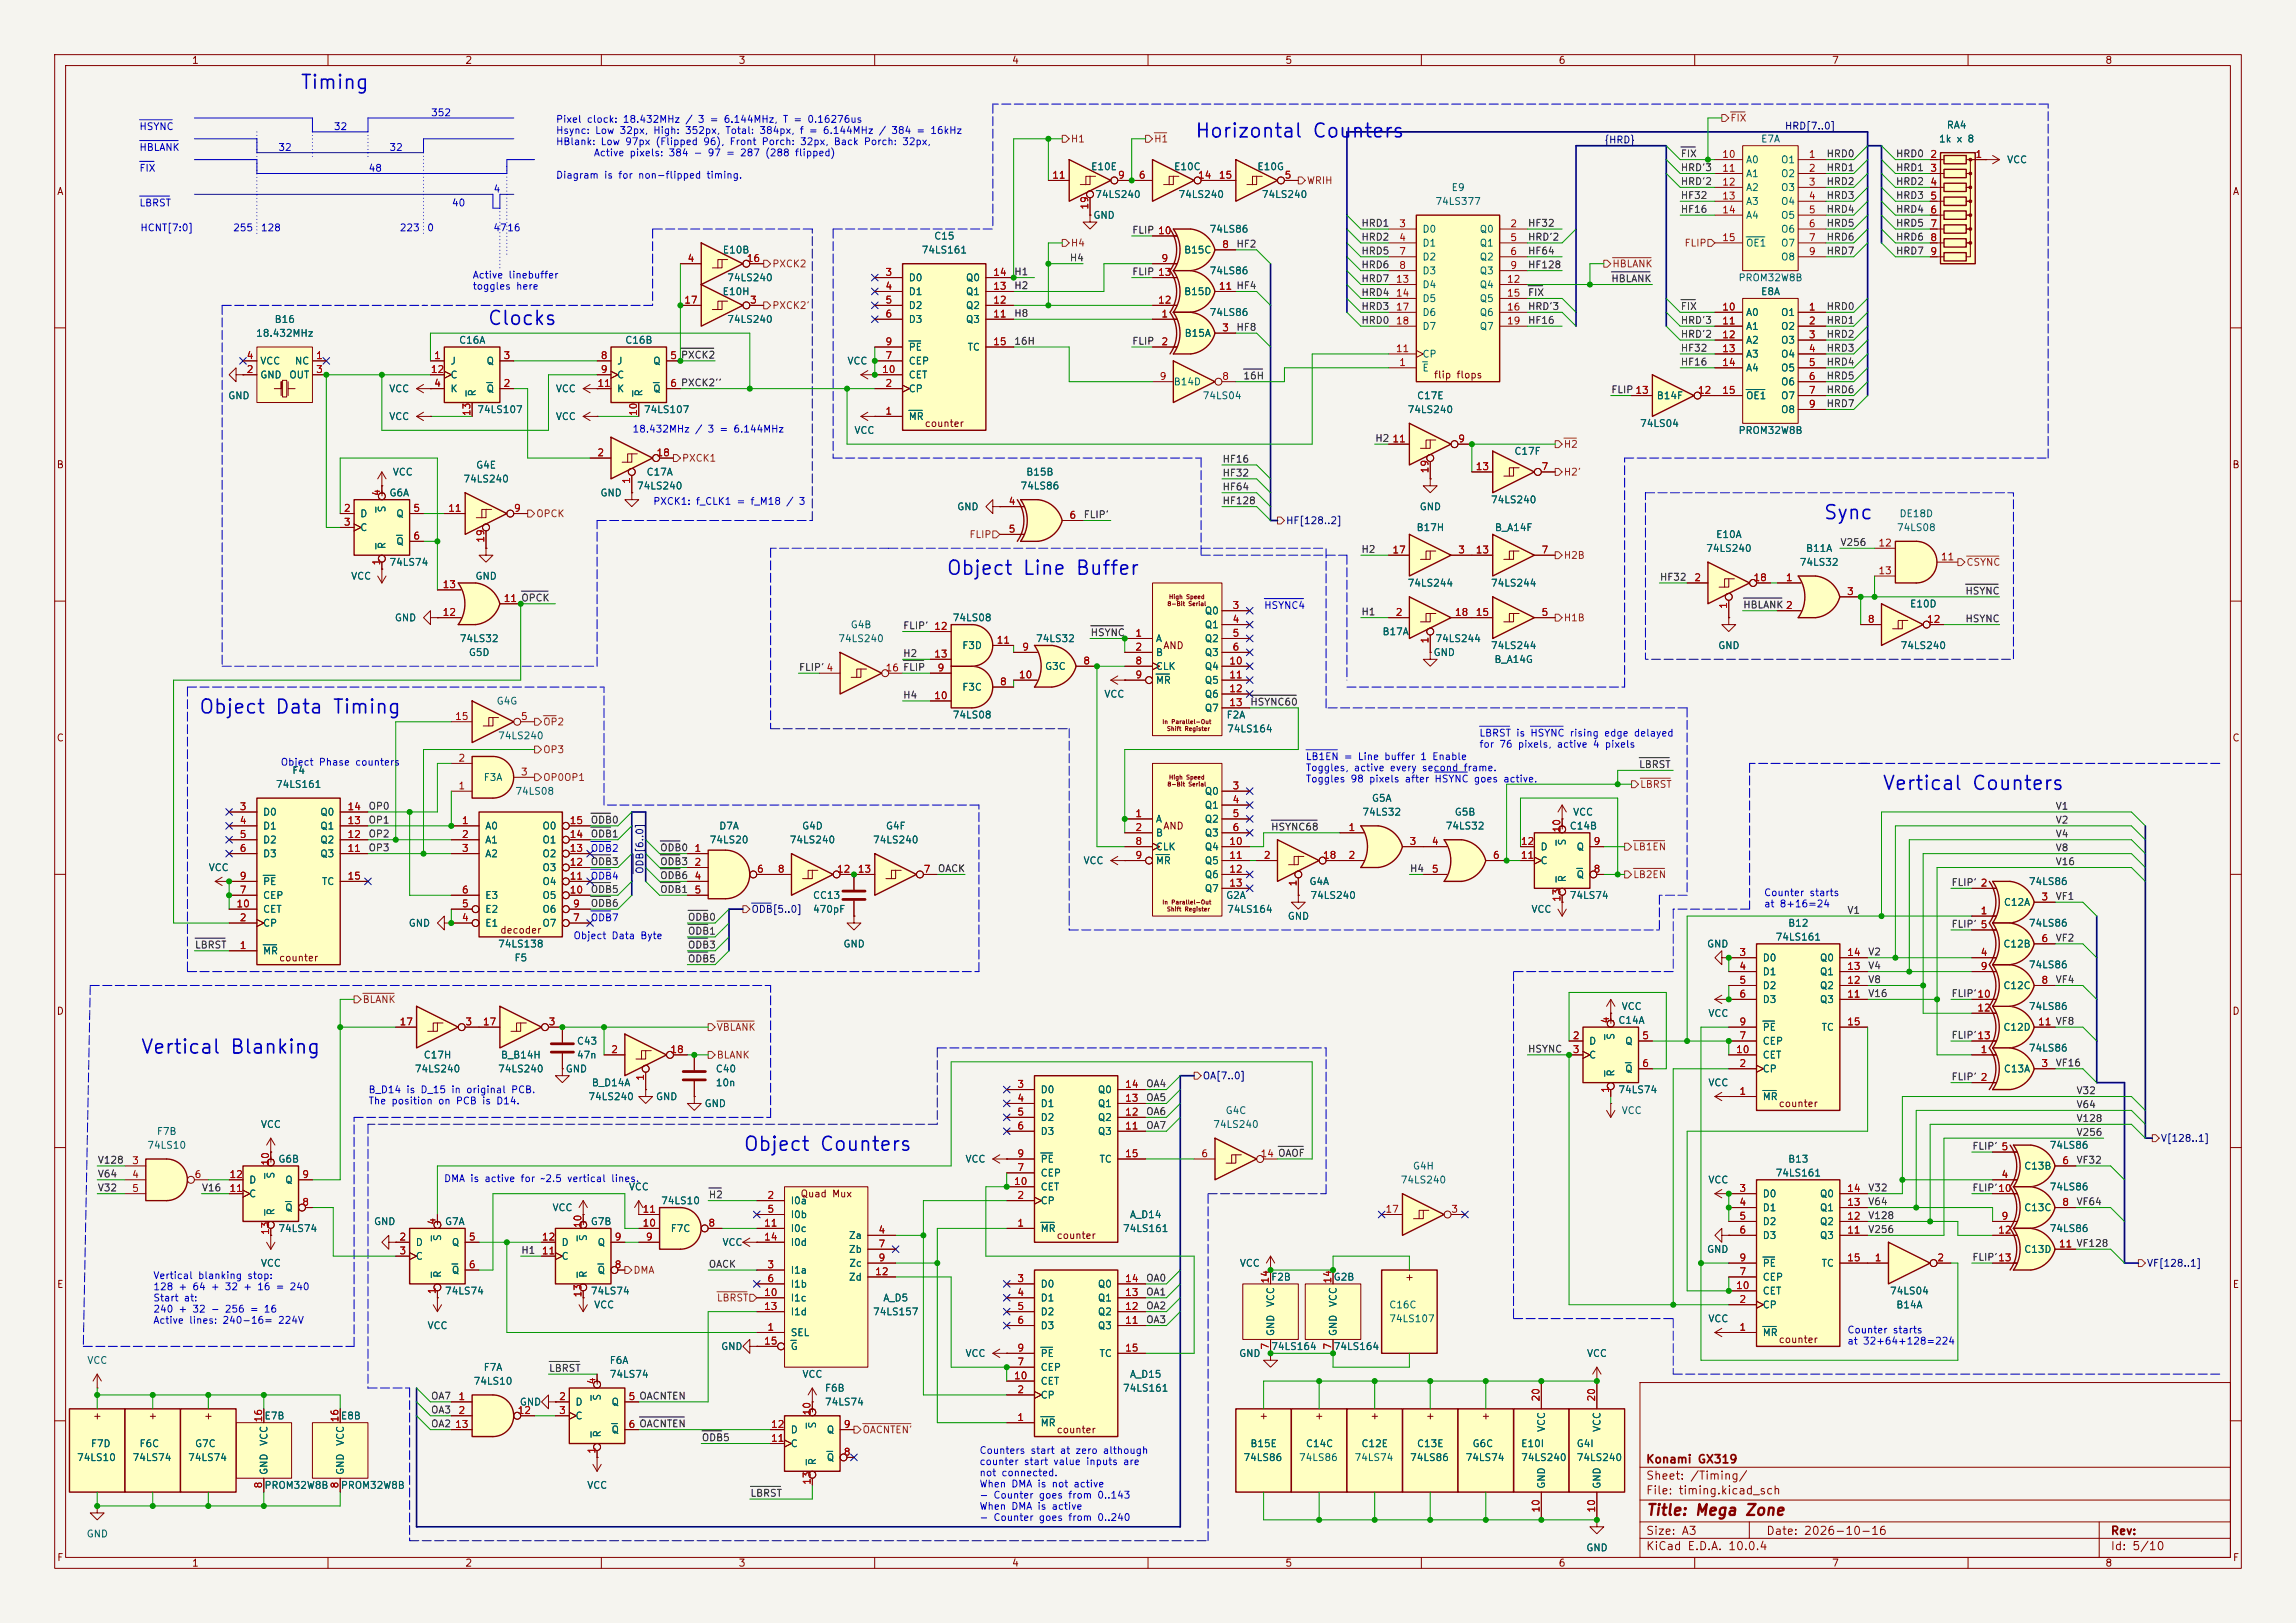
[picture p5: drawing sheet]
<svg xmlns="http://www.w3.org/2000/svg" width="420mm" height="297mm" viewBox="0 0 420 297" stroke-linecap="round" stroke-linejoin="round" font-family="sans-serif">
<defs><g id="words">
<g font-size="2.5" fill="#0000c2">
<text x="54.8" y="16.9">Timing</text>
<text x="218.5" y="25.8">Horizontal Counters</text>
<text x="89" y="60.1">Clocks</text>
<text x="333.4" y="95.7">Sync</text>
<text x="173" y="105.8">Object Line Buffer</text>
<text x="36.3" y="131.2">Object Data Timing</text>
<text x="344.2" y="145.2">Vertical Counters</text>
<text x="25.6" y="193.5">Vertical Blanking</text>
<text x="135.9" y="211.2">Object Counters</text>
</g>
<text font-size="2" fill="#840000" x="301" y="277.8">Title: Mega Zone</text>
<g font-size="1.5" fill="#840000">
<text x="301" y="268.1">Konami GX319</text>
<text x="301" y="273.8">File: timing.kicad_sch</text>
<text x="301" y="271.1">Sheet: /Timing/</text>
<text x="301" y="281.2">Size: A3</text>
<text x="323" y="281.2">Date: 2026-10-16</text>
<text x="386" y="281.2">Rev:</text>
<text x="301" y="284">KiCad E.D.A. 10.0.4</text>
<text x="386" y="284">Id: 5/10</text>
</g>
<g font-size="1.3" fill="#840000">
<text x="35" y="12">1</text>
<text x="85" y="12">2</text>
<text x="135" y="12">3</text>
<text x="185" y="12">4</text>
<text x="235" y="12">5</text>
<text x="285" y="12">6</text>
<text x="335" y="12">7</text>
<text x="385" y="12">8</text>
<text x="10.3" y="36">A</text>
<text x="408.3" y="36">A</text>
<text x="262.2" y="69.6">flip flops</text>
<text x="169.1" y="78.4">counter</text>
<text x="10.3" y="86">B</text>
<text x="408.2" y="86">B</text>
<text x="69" y="91.1">+ G6A</text>
<text x="212.7" y="119.1">AND</text>
<text x="10.3" y="136">C</text>
<text x="408.2" y="136">C</text>
<text x="212.7" y="152.1">AND</text>
<text x="284.9" y="152.1">+ C14B</text>
<text x="91.4" y="171.2">decoder</text>
<text x="50.9" y="176.2">counter</text>
<text x="10.3" y="186">D</text>
<text x="408.2" y="186">D</text>
<text x="293.8" y="187.7">+ C14A</text>
<text x="325.3" y="202.9">counter</text>
<text x="48.6" y="213.1">+ G6B</text>
<text x="146.3" y="219.4">Quad Mux</text>
<text x="79.1" y="224.5">+ G7A</text>
<text x="105.8" y="224.5">+ G7B</text>
<text x="193.2" y="227">counter</text>
<text x="10.3" y="236">E</text>
<text x="256.9" y="234.7">+</text>
<text x="408.3" y="236">E</text>
<text x="325.3" y="246.1">counter</text>
<text x="108.3" y="253.7">+</text>
<text x="16.9" y="260.1">+</text>
<text x="27.1" y="260.1">+</text>
<text x="37.2" y="260.1">+</text>
<text x="147.7" y="258.8">+</text>
<text x="193.2" y="262.6">counter</text>
<text x="230.3" y="260.1">+</text>
<text x="240.4" y="260.1">+</text>
<text x="250.6" y="260.1">+</text>
<text x="260.7" y="260.1">+</text>
<text x="270.9" y="260.1">+</text>
<text x="10.3" y="286">F</text>
<text x="35" y="287">1</text>
<text x="85" y="287">2</text>
<text x="135" y="287">3</text>
<text x="185" y="287">4</text>
<text x="235" y="287">5</text>
<text x="285" y="287">6</text>
<text x="335" y="287">7</text>
<text x="385" y="287">8</text>
<text x="408.3" y="286">F</text>
</g>
<g font-size="1.3" fill="#0000c2">
<text x="78.7" y="21.6">352</text>
<text x="101.6" y="22.8">Pixel clock: 18.432MHz / 3 = 6.144MHz, T = 0.16276us</text>
<text x="25.4" y="27.9">HBLANK</text>
<text x="25.4" y="24.1">HSYNC</text>
<text x="50.8" y="27.9">32</text>
<text x="61" y="24.1">32</text>
<text x="71.1" y="27.9">32</text>
<text x="101.6" y="24.8">Hsync: Low 32px, High: 352px, Total: 384px, f = 6.144MHz / 384 = 16kHz</text>
<text x="101.6" y="26.9">HBlank: Low 97px (Flipped 96), Front Porch: 32px, Back Porch: 32px,</text>
<text x="108.5" y="28.9">Active pixels: 384 - 97 = 287 (288 flipped)</text>
<text x="25.4" y="31.7">FIX</text>
<text x="67.3" y="31.7">48</text>
<text x="90.2" y="35.5">4</text>
<text x="101.6" y="33">Diagram is for non-flipped timing.</text>
<text x="25.4" y="38.1">LBRST</text>
<text x="82.5" y="38.1">40</text>
<text x="25.6" y="42.6">HCNT[7:0]</text>
<text x="42.5" y="42.6">255</text>
<text x="47.6" y="42.6">128</text>
<text x="73" y="42.6">223</text>
<text x="78" y="42.6">0</text>
<text x="90.1" y="42.6">4716</text>
<text x="86.4" y="51.3">Active linebuffer</text>
<text x="86.4" y="53.3">toggles here</text>
<text x="115.6" y="79.5">18.432MHz / 3 = 6.144MHz</text>
<text x="119.4" y="92.7">PXCK1: f_CLK1 = f_M18 / 3</text>
<text x="231.1" y="111.7">HSYNC4</text>
<text x="270.5" y="135.1">LBRST is HSYNC rising edge delayed</text>
<text x="270.5" y="137.1">for 76 pixels, active 4 pixels</text>
<text x="51.2" y="140.4">Object Phase counters</text>
<text x="238.8" y="139.4">LB1EN = Line buffer 1 Enable</text>
<text x="238.8" y="141.4">Toggles, active every second frame.</text>
<text x="238.8" y="143.5">Toggles 98 pixels after HSYNC goes active.</text>
<text x="107.9" y="161.3">ODB4</text>
<text x="107.9" y="156.2">ODB2</text>
<text x="322.6" y="164.3">Counter starts</text>
<text x="322.6" y="166.3">at 8+16=24</text>
<text x="104.8" y="172.2">Object Data Byte</text>
<text x="107.9" y="168.9">ODB7</text>
<text x="67.3" y="200.4">B_D14 is D_15 in original PCB.</text>
<text x="67.3" y="202.4">The position on PCB is D14.</text>
<text x="81.1" y="216.6">DMA is active for ~2.5 vertical lines.</text>
<text x="27.9" y="234.4">Vertical blanking stop:</text>
<text x="27.9" y="236.4">128 + 64 + 32 + 16 = 240</text>
<text x="27.9" y="238.5">Start at:</text>
<text x="27.9" y="240.5">240 + 32 - 256 = 16</text>
<text x="27.9" y="242.5">Active lines: 240-16= 224V</text>
<text x="337.8" y="244.3">Counter starts</text>
<text x="337.8" y="246.4">at 32+64+128=224</text>
<text x="179.1" y="266.4">Counters start at zero although</text>
<text x="179.1" y="268.4">counter start value inputs are</text>
<text x="179.1" y="270.5">not connected.</text>
<text x="179.1" y="272.5">When DMA is not active</text>
<text x="179.1" y="274.5">- Counter goes from 0..143</text>
<text x="179.1" y="276.6">When DMA is active</text>
<text x="179.1" y="278.6">- Counter goes from 0..240</text>
</g>
<g font-size="1.3" fill="#725600">
<text x="316.4" y="22.6">FIX</text>
<text x="195.8" y="26.4">H1</text>
<text x="211" y="26.4">H1</text>
<text x="239" y="34">WRIH</text>
<text x="195.8" y="45.4">H4</text>
<text x="308" y="45.4">FLIP</text>
<text x="141.2" y="49.2">PXCK2</text>
<text x="294.8" y="49.2">HBLANK</text>
<text x="141.2" y="56.9">PXCK2'</text>
<text x="285.9" y="82.3">H2</text>
<text x="124.7" y="84.8">PXCK1</text>
<text x="285.9" y="87.3">H2'</text>
<text x="98" y="95">OPCK</text>
<text x="177.2" y="98.8">FLIP</text>
<text x="285.9" y="102.6">H2B</text>
<text x="359.6" y="103.8">CSYNC</text>
<text x="285.9" y="114">H1B</text>
<text x="99.3" y="133.1">OP2</text>
<text x="99.3" y="143.2">OP0OP1</text>
<text x="99.3" y="138.1">OP3</text>
<text x="299.9" y="144.5">LBRST</text>
<text x="298.6" y="155.9">LB1EN</text>
<text x="298.6" y="161">LB2EN</text>
<text x="66.2" y="183.9">BLANK</text>
<text x="131" y="188.9">VBLANK</text>
<text x="131" y="194">BLANK</text>
<text x="115.8" y="233.4">DMA</text>
<text x="131" y="238.5">LBRST</text>
<text x="157.7" y="262.6">OACNTEN'</text>
</g>
<g font-size="1.3" fill="#006464">
<text x="356" y="23.8">RA4</text>
<text x="322" y="26.4">E7A</text>
<text x="354.6" y="26.4">1k x 8</text>
<text x="199.5" y="31.5">E10E</text>
<text x="214.6" y="31.5">E10C</text>
<text x="229.9" y="31.5">E10G</text>
<text x="265.4" y="35.3">E9</text>
<text x="319.3" y="30.2">A0</text>
<text x="319.3" y="32.7">A1</text>
<text x="319.3" y="35.3">A2</text>
<text x="325.7" y="30.2">O1</text>
<text x="325.7" y="32.7">O2</text>
<text x="325.7" y="35.3">O3</text>
<text x="367" y="30.2">VCC</text>
<text x="199.9" y="40.3">GND</text>
<text x="200.2" y="36.5">74LS240</text>
<text x="215.5" y="36.5">74LS240</text>
<text x="230.7" y="36.5">74LS240</text>
<text x="262.5" y="37.8">74LS377</text>
<text x="319.3" y="37.8">A3</text>
<text x="319.3" y="40.3">A4</text>
<text x="325.7" y="37.8">O4</text>
<text x="325.7" y="40.3">O5</text>
<text x="132.1" y="46.7">E10B</text>
<text x="168.5" y="46.7">74LS161</text>
<text x="170.8" y="44.2">C15</text>
<text x="216.5" y="46.7">B15C</text>
<text x="221.2" y="42.9">74LS86</text>
<text x="260.1" y="42.9">D0</text>
<text x="260.1" y="45.4">D1</text>
<text x="260.1" y="48">D2</text>
<text x="270.6" y="42.9">Q0</text>
<text x="270.6" y="45.4">Q1</text>
<text x="270.6" y="48">Q2</text>
<text x="319.3" y="45.4">OE1</text>
<text x="325.7" y="42.9">O6</text>
<text x="325.7" y="45.4">O7</text>
<text x="325.7" y="48">O8</text>
<text x="132.9" y="51.8">74LS240</text>
<text x="166.1" y="51.8">D0</text>
<text x="176.6" y="51.8">Q0</text>
<text x="221.2" y="50.5">74LS86</text>
<text x="260.1" y="50.5">D3</text>
<text x="260.1" y="53">D4</text>
<text x="270.6" y="50.5">Q3</text>
<text x="270.6" y="53">Q4</text>
<text x="317.9" y="51.8">PROM32W8B</text>
<text x="50.1" y="59.4">B16</text>
<text x="132.1" y="54.3">E10H</text>
<text x="132.9" y="59.4">74LS240</text>
<text x="166.1" y="54.3">D1</text>
<text x="166.1" y="56.9">D2</text>
<text x="166.1" y="59.4">D3</text>
<text x="176.6" y="59.4">Q3</text>
<text x="176.6" y="56.9">Q2</text>
<text x="176.6" y="54.3">Q1</text>
<text x="216.5" y="54.3">B15D</text>
<text x="221.2" y="58.1">74LS86</text>
<text x="260.1" y="55.6">D5</text>
<text x="260.1" y="58.1">D6</text>
<text x="270.6" y="55.6">Q5</text>
<text x="270.6" y="58.1">Q6</text>
<text x="319.3" y="58.1">A0</text>
<text x="322" y="54.3">E8A</text>
<text x="325.7" y="58.1">O1</text>
<text x="46.7" y="61.9">18.432MHz</text>
<text x="83.9" y="63.2">C16A</text>
<text x="114.3" y="63.2">C16B</text>
<text x="166.1" y="64.5">PE</text>
<text x="176.9" y="64.5">TC</text>
<text x="216.6" y="61.9">B15A</text>
<text x="260.1" y="65.7">CP</text>
<text x="260.1" y="60.7">D7</text>
<text x="270.6" y="60.7">Q7</text>
<text x="319.3" y="60.7">A1</text>
<text x="319.3" y="63.2">A2</text>
<text x="319.3" y="65.7">A3</text>
<text x="325.7" y="60.7">O2</text>
<text x="325.7" y="63.2">O3</text>
<text x="325.7" y="65.7">O4</text>
<text x="47.5" y="69.6">GND</text>
<text x="47.5" y="67">VCC</text>
<text x="52.8" y="69.6">OUT</text>
<text x="53.8" y="67">NC</text>
<text x="82.3" y="67">J</text>
<text x="82.3" y="69.6">C</text>
<text x="88.9" y="67">Q</text>
<text x="112.8" y="67">J</text>
<text x="112.8" y="69.6">C</text>
<text x="119.4" y="67">Q</text>
<text x="154.9" y="67">VCC</text>
<text x="166.1" y="67">CEP</text>
<text x="166.1" y="69.6">CET</text>
<text x="214.6" y="70.8">B14D</text>
<text x="260.1" y="68.3">E</text>
<text x="319.3" y="68.3">A4</text>
<text x="325.7" y="68.3">O5</text>
<text x="325.7" y="70.8">O6</text>
<text x="41.6" y="73.4">GND</text>
<text x="71.1" y="77.2">VCC</text>
<text x="71.1" y="72.1">VCC</text>
<text x="82.3" y="72.1">K</text>
<text x="87.2" y="75.9">74LS107</text>
<text x="87.3" y="72.6" transform="rotate(-90 87.3 72.6)">R</text>
<text x="88.9" y="72.1">Q</text>
<text x="101.6" y="77.2">VCC</text>
<text x="101.6" y="72.1">VCC</text>
<text x="112.8" y="72.1">K</text>
<text x="117.7" y="75.9">74LS107</text>
<text x="117.8" y="72.6" transform="rotate(-90 117.8 72.6)">R</text>
<text x="119.4" y="72.1">Q</text>
<text x="166.1" y="77.2">MR</text>
<text x="166.1" y="72.1">CP</text>
<text x="219.9" y="73.4">74LS04</text>
<text x="257.4" y="75.9">74LS240</text>
<text x="259.1" y="73.4">C17E</text>
<text x="302.9" y="73.4">B14F</text>
<text x="319.3" y="73.4">OE1</text>
<text x="325.7" y="73.4">O7</text>
<text x="325.7" y="75.9">O8</text>
<text x="156.2" y="79.7">VCC</text>
<text x="276.9" y="83.5">C17F</text>
<text x="299.9" y="78.4">74LS04</text>
<text x="317.9" y="79.7">PROM32W8B</text>
<text x="71.7" y="87.3">VCC</text>
<text x="84.7" y="88.6">74LS240</text>
<text x="87" y="86.1">G4E</text>
<text x="116.4" y="89.9">74LS240</text>
<text x="118.2" y="87.3">C17A</text>
<text x="186.6" y="89.9">74LS86</text>
<text x="187.6" y="87.3">B15B</text>
<text x="65.8" y="95">D</text>
<text x="70.8" y="93.9" transform="rotate(-90 70.8 93.9)">S</text>
<text x="71.1" y="91.1">G6A</text>
<text x="72.4" y="95">Q</text>
<text x="109.7" y="91.1">GND</text>
<text x="175" y="93.7">GND</text>
<text x="259.6" y="93.7">GND</text>
<text x="272.6" y="92.4">74LS240</text>
<text x="347.4" y="95">DE18D</text>
<text x="65.8" y="97.5">C</text>
<text x="70.8" y="100.6" transform="rotate(-90 70.8 100.6)">R</text>
<text x="72.4" y="100">Q</text>
<text x="259" y="97.5">B17H</text>
<text x="273.3" y="97.5">B_A14F</text>
<text x="312" y="101.3">74LS240</text>
<text x="313.8" y="98.8">E10A</text>
<text x="330.2" y="101.3">B11A</text>
<text x="346.9" y="97.5">74LS08</text>
<text x="64.1" y="106.4">VCC</text>
<text x="71.1" y="103.8">74LS74</text>
<text x="86.9" y="106.4">GND</text>
<text x="257.4" y="107.7">74LS244</text>
<text x="272.6" y="107.7">74LS244</text>
<text x="329.1" y="103.8">74LS32</text>
<text x="220.3" y="112.7">Q0</text>
<text x="349.3" y="111.5">E10D</text>
<text x="72.1" y="114">GND</text>
<text x="84" y="117.8">74LS32</text>
<text x="153.2" y="117.8">74LS240</text>
<text x="155.5" y="115.3">G4B</text>
<text x="174.2" y="114">74LS08</text>
<text x="175.9" y="119.1">F3D</text>
<text x="189.4" y="117.8">74LS32</text>
<text x="211.3" y="117.8">A</text>
<text x="220.3" y="115.3">Q1</text>
<text x="220.3" y="117.8">Q2</text>
<text x="252.8" y="116.5">B17A</text>
<text x="262.5" y="117.8">74LS244</text>
<text x="272.6" y="119.1">74LS244</text>
<text x="314.2" y="119.1">GND</text>
<text x="347.5" y="119.1">74LS240</text>
<text x="85.7" y="120.4">G5D</text>
<text x="191.1" y="122.9">G3C</text>
<text x="211.3" y="120.4">B</text>
<text x="211.3" y="122.9">CLK</text>
<text x="211.3" y="125.4">MR</text>
<text x="220.3" y="120.4">Q3</text>
<text x="220.3" y="122.9">Q4</text>
<text x="220.3" y="125.4">Q5</text>
<text x="262.1" y="120.4">GND</text>
<text x="273.3" y="121.6">B_A14G</text>
<text x="90.7" y="129.2">G4G</text>
<text x="174.2" y="131.8">74LS08</text>
<text x="175.9" y="126.7">F3C</text>
<text x="201.9" y="128">VCC</text>
<text x="220.3" y="128">Q6</text>
<text x="220.3" y="130.5">Q7</text>
<text x="224.3" y="131.8">F2A</text>
<text x="91" y="135.6">74LS240</text>
<text x="224.4" y="134.3">74LS164</text>
<text x="53.4" y="141.9">F4</text>
<text x="88.4" y="143.2">F3A</text>
<text x="48" y="149.6">D0</text>
<text x="50.4" y="144.5">74LS161</text>
<text x="58.5" y="149.6">Q0</text>
<text x="94.2" y="145.8">74LS08</text>
<text x="220.3" y="145.8">Q0</text>
<text x="220.3" y="148.3">Q1</text>
<text x="249.1" y="149.6">74LS32</text>
<text x="250.8" y="147">G5A</text>
<text x="266" y="149.6">G5B</text>
<text x="287.6" y="149.6">VCC</text>
<text x="48" y="152.1">D1</text>
<text x="48" y="154.6">D2</text>
<text x="58.5" y="154.6">Q2</text>
<text x="58.5" y="152.1">Q1</text>
<text x="88.6" y="152.1">A0</text>
<text x="88.6" y="154.6">A1</text>
<text x="99.1" y="154.6">O1</text>
<text x="99.1" y="152.1">O0</text>
<text x="129.7" y="154.6">74LS20</text>
<text x="131.5" y="152.1">D7A</text>
<text x="144.3" y="154.6">74LS240</text>
<text x="146.6" y="152.1">G4D</text>
<text x="159.6" y="154.6">74LS240</text>
<text x="161.9" y="152.1">G4F</text>
<text x="211.3" y="150.8">A</text>
<text x="211.3" y="153.4">B</text>
<text x="211.3" y="155.9">CLK</text>
<text x="220.3" y="150.8">Q2</text>
<text x="220.3" y="153.4">Q3</text>
<text x="220.3" y="155.9">Q4</text>
<text x="264.3" y="152.1">74LS32</text>
<text x="281.7" y="155.9">D</text>
<text x="286.7" y="154.8" transform="rotate(-90 286.7 154.8)">S</text>
<text x="287" y="152.1">C14B</text>
<text x="288.3" y="155.9">Q</text>
<text x="38.1" y="159.7">VCC</text>
<text x="48" y="157.2">D3</text>
<text x="58.5" y="157.2">Q3</text>
<text x="88.6" y="157.2">A2</text>
<text x="99.1" y="159.7">O3</text>
<text x="99.1" y="157.2">O2</text>
<text x="198.1" y="158.5">VCC</text>
<text x="211.3" y="158.5">MR</text>
<text x="220.3" y="158.5">Q5</text>
<text x="220.3" y="161">Q6</text>
<text x="281.7" y="158.5">C</text>
<text x="286.7" y="161.5" transform="rotate(-90 286.7 161.5)">R</text>
<text x="288.3" y="161">Q</text>
<text x="48" y="164.8">CEP</text>
<text x="48" y="162.3">PE</text>
<text x="48" y="167.3">CET</text>
<text x="58.8" y="162.3">TC</text>
<text x="88.6" y="167.3">E2</text>
<text x="88.6" y="164.8">E3</text>
<text x="99.1" y="167.3">O6</text>
<text x="99.1" y="164.8">O5</text>
<text x="99.1" y="162.3">O4</text>
<text x="148.6" y="167.3">470pF</text>
<text x="148.6" y="164.8">CC13</text>
<text x="220.3" y="163.5">Q7</text>
<text x="224.2" y="164.8">G2A</text>
<text x="224.4" y="167.3">74LS164</text>
<text x="239.4" y="162.3">G4A</text>
<text x="239.6" y="164.8">74LS240</text>
<text x="280" y="167.3">VCC</text>
<text x="287" y="164.8">74LS74</text>
<text x="366.4" y="166.1">C12A</text>
<text x="371" y="162.3">74LS86</text>
<text x="48" y="169.9">CP</text>
<text x="74.7" y="169.9">GND</text>
<text x="88.6" y="169.9">E1</text>
<text x="91" y="173.7">74LS138</text>
<text x="99.1" y="169.9">O7</text>
<text x="154.2" y="173.7">GND</text>
<text x="235.5" y="168.6">GND</text>
<text x="312.1" y="173.7">GND</text>
<text x="324.7" y="172.4">74LS161</text>
<text x="327" y="169.9">B12</text>
<text x="366.4" y="173.7">C12B</text>
<text x="371" y="169.9">74LS86</text>
<text x="48" y="175">MR</text>
<text x="94" y="176.2">F5</text>
<text x="322.3" y="176.2">D0</text>
<text x="322.3" y="178.8">D1</text>
<text x="332.8" y="178.8">Q1</text>
<text x="332.8" y="176.2">Q0</text>
<text x="371" y="177.5">74LS86</text>
<text x="296.5" y="185.1">VCC</text>
<text x="322.3" y="181.3">D2</text>
<text x="322.3" y="183.9">D3</text>
<text x="332.8" y="183.9">Q3</text>
<text x="332.8" y="181.3">Q2</text>
<text x="366.4" y="181.3">C12C</text>
<text x="371" y="185.1">74LS86</text>
<text x="105.4" y="191.5">C43</text>
<text x="290.6" y="191.5">D</text>
<text x="295.6" y="190.4" transform="rotate(-90 295.6 190.4)">S</text>
<text x="295.9" y="187.7">C14A</text>
<text x="297.2" y="191.5">Q</text>
<text x="312.4" y="186.4">VCC</text>
<text x="322.3" y="191.5">CEP</text>
<text x="322.3" y="188.9">PE</text>
<text x="333.1" y="188.9">TC</text>
<text x="366.4" y="188.9">C12D</text>
<text x="75.8" y="196.6">74LS240</text>
<text x="77.4" y="194">C17H</text>
<text x="91" y="196.6">74LS240</text>
<text x="91.5" y="194">B_B14H</text>
<text x="103.4" y="196.6">GND</text>
<text x="105.4" y="194">47n</text>
<text x="130.8" y="196.6">C40</text>
<text x="290.6" y="194">C</text>
<text x="295.6" y="197.1" transform="rotate(-90 295.6 197.1)">R</text>
<text x="297.2" y="196.6">Q</text>
<text x="322.3" y="196.6">CP</text>
<text x="322.3" y="194">CET</text>
<text x="366.4" y="196.6">C13A</text>
<text x="371" y="192.7">74LS86</text>
<text x="107.5" y="201.6">74LS240</text>
<text x="108.2" y="199.1">B_D14A</text>
<text x="119.9" y="201.6">GND</text>
<text x="128.8" y="202.9">GND</text>
<text x="130.8" y="199.1">10n</text>
<text x="190.2" y="200.4">D0</text>
<text x="190.2" y="202.9">D1</text>
<text x="200.7" y="202.9">Q1</text>
<text x="200.7" y="200.4">Q0</text>
<text x="295.9" y="200.4">74LS74</text>
<text x="312.4" y="199.1">VCC</text>
<text x="322.3" y="201.6">MR</text>
<text x="28.6" y="208">F7B</text>
<text x="47.6" y="206.7">VCC</text>
<text x="190.2" y="205.4">D2</text>
<text x="190.2" y="208">D3</text>
<text x="200.7" y="208">Q3</text>
<text x="200.7" y="205.4">Q2</text>
<text x="221.8" y="206.7">74LS240</text>
<text x="224.1" y="204.2">G4C</text>
<text x="296.5" y="204.2">VCC</text>
<text x="26.8" y="210.5">74LS10</text>
<text x="50.5" y="215.8" transform="rotate(-90 50.5 215.8)">S</text>
<text x="50.8" y="213.1">G6B</text>
<text x="176.5" y="213.1">VCC</text>
<text x="190.2" y="215.6">CEP</text>
<text x="190.2" y="213.1">PE</text>
<text x="201" y="213.1">TC</text>
<text x="258.3" y="214.3">G4H</text>
<text x="324.7" y="215.6">74LS161</text>
<text x="327" y="213.1">B13</text>
<text x="370.2" y="214.3">C13B</text>
<text x="374.8" y="210.5">74LS86</text>
<text x="45.5" y="219.4">C</text>
<text x="45.5" y="216.9">D</text>
<text x="52.1" y="222">Q</text>
<text x="52.1" y="216.9">Q</text>
<text x="101" y="222">VCC</text>
<text x="114.9" y="218.1">VCC</text>
<text x="120.8" y="220.7">74LS10</text>
<text x="144.5" y="220.7">I0a</text>
<text x="190.2" y="220.7">CP</text>
<text x="190.2" y="218.1">CET</text>
<text x="256.1" y="216.9">74LS240</text>
<text x="312.4" y="216.9">VCC</text>
<text x="322.3" y="219.4">D0</text>
<text x="322.3" y="222">D1</text>
<text x="332.8" y="222">Q1</text>
<text x="332.8" y="219.4">Q0</text>
<text x="370.2" y="222">C13C</text>
<text x="374.8" y="218.1">74LS86</text>
<text x="50.5" y="222.5" transform="rotate(-90 50.5 222.5)">R</text>
<text x="50.8" y="225.8">74LS74</text>
<text x="68.3" y="224.5">GND</text>
<text x="81" y="227.2" transform="rotate(-90 81 227.2)">S</text>
<text x="81.3" y="224.5">G7A</text>
<text x="107.7" y="227.2" transform="rotate(-90 107.7 227.2)">S</text>
<text x="108" y="224.5">G7B</text>
<text x="122.6" y="225.8">F7C</text>
<text x="144.5" y="223.2">I0b</text>
<text x="144.5" y="225.8">I0c</text>
<text x="155.2" y="227">Za</text>
<text x="190.2" y="225.8">MR</text>
<text x="205.3" y="225.8">74LS161</text>
<text x="206.6" y="223.2">A_D14</text>
<text x="322.3" y="224.5">D2</text>
<text x="322.3" y="227">D3</text>
<text x="332.8" y="227">Q3</text>
<text x="332.8" y="224.5">Q2</text>
<text x="374.8" y="225.8">74LS86</text>
<text x="47.6" y="232.1">VCC</text>
<text x="75.9" y="228.3">D</text>
<text x="75.9" y="230.8">C</text>
<text x="81" y="233.9" transform="rotate(-90 81 233.9)">R</text>
<text x="82.5" y="228.3">Q</text>
<text x="82.5" y="233.4">Q</text>
<text x="102.6" y="230.8">C</text>
<text x="102.6" y="228.3">D</text>
<text x="107.7" y="233.9" transform="rotate(-90 107.7 233.9)">R</text>
<text x="109.2" y="233.4">Q</text>
<text x="109.2" y="228.3">Q</text>
<text x="132" y="228.3">VCC</text>
<text x="144.5" y="233.4">I1a</text>
<text x="144.5" y="228.3">I0d</text>
<text x="155.2" y="229.6">Zb</text>
<text x="155.2" y="232.1">Zc</text>
<text x="226.7" y="232.1">VCC</text>
<text x="312.1" y="229.6">GND</text>
<text x="322.3" y="232.1">PE</text>
<text x="333.1" y="232.1">TC</text>
<text x="370.2" y="229.6">C13D</text>
<text x="81.3" y="237.2">74LS74</text>
<text x="108" y="237.2">74LS74</text>
<text x="108.6" y="239.7">VCC</text>
<text x="144.5" y="235.9">I1b</text>
<text x="144.5" y="238.5">I1c</text>
<text x="155.2" y="234.7">Zd</text>
<text x="161.5" y="238.5">A_D5</text>
<text x="190.2" y="235.9">D0</text>
<text x="190.2" y="238.5">D1</text>
<text x="200.7" y="238.5">Q1</text>
<text x="200.7" y="235.9">Q0</text>
<text x="232.4" y="234.7">F2B</text>
<text x="233.4" y="239.3" transform="rotate(-90 233.4 239.3)">VCC</text>
<text x="243.8" y="234.7">G2B</text>
<text x="244.8" y="239.3" transform="rotate(-90 244.8 239.3)">VCC</text>
<text x="254" y="239.7">C16C</text>
<text x="322.3" y="239.7">CP</text>
<text x="322.3" y="234.7">CEP</text>
<text x="322.3" y="237.2">CET</text>
<text x="345.6" y="237.2">74LS04</text>
<text x="346.8" y="239.7">B14A</text>
<text x="78.1" y="243.5">VCC</text>
<text x="144.5" y="244.8">SEL</text>
<text x="144.5" y="241">I1d</text>
<text x="159.6" y="241">74LS157</text>
<text x="190.2" y="241">D2</text>
<text x="190.2" y="243.5">D3</text>
<text x="200.7" y="243.5">Q3</text>
<text x="200.7" y="241">Q2</text>
<text x="233.4" y="244.6" transform="rotate(-90 233.4 244.6)">GND</text>
<text x="244.8" y="244.6" transform="rotate(-90 244.8 244.6)">GND</text>
<text x="254" y="242.3">74LS107</text>
<text x="312.4" y="242.3">VCC</text>
<text x="322.3" y="244.8">MR</text>
<text x="15.9" y="249.9">VCC</text>
<text x="88.4" y="251.2">F7A</text>
<text x="111.4" y="249.9">F6A</text>
<text x="131.8" y="247.4">GND</text>
<text x="144.5" y="247.4">G</text>
<text x="176.5" y="248.6">VCC</text>
<text x="190.2" y="251.2">CEP</text>
<text x="190.2" y="248.6">PE</text>
<text x="201" y="248.6">TC</text>
<text x="226.6" y="248.6">GND</text>
<text x="232.4" y="247.4">74LS164</text>
<text x="243.8" y="247.4">74LS164</text>
<text x="290.2" y="248.6">VCC</text>
<text x="86.5" y="253.7">74LS10</text>
<text x="95" y="257.5">GND</text>
<text x="105.2" y="257.5">D</text>
<text x="110.2" y="256.4" transform="rotate(-90 110.2 256.4)">S</text>
<text x="111.4" y="252.4">74LS74</text>
<text x="111.8" y="257.5">Q</text>
<text x="146.7" y="252.4">VCC</text>
<text x="150.8" y="255">F6B</text>
<text x="150.8" y="257.5">74LS74</text>
<text x="190.2" y="256.2">CP</text>
<text x="190.2" y="253.7">CET</text>
<text x="205.3" y="255">74LS161</text>
<text x="206.6" y="252.4">A_D15</text>
<text x="48.3" y="260.1">E7B</text>
<text x="62.2" y="260.1">E8B</text>
<text x="105.2" y="260.1">C</text>
<text x="110.2" y="263.1" transform="rotate(-90 110.2 263.1)">R</text>
<text x="111.8" y="262.6">Q</text>
<text x="144.5" y="262.6">D</text>
<text x="149.6" y="261.5" transform="rotate(-90 149.6 261.5)">S</text>
<text x="151.1" y="262.6">Q</text>
<text x="190.2" y="261.3">MR</text>
<text x="282.9" y="262.1" transform="rotate(-90 282.9 262.1)">VCC</text>
<text x="293.1" y="262.1" transform="rotate(-90 293.1 262.1)">VCC</text>
<text x="14" y="267.7">74LS10</text>
<text x="16.5" y="265.1">F7D</text>
<text x="24.1" y="267.7">74LS74</text>
<text x="25.4" y="265.1">F6C</text>
<text x="34.3" y="267.7">74LS74</text>
<text x="35.6" y="265.1">G7C</text>
<text x="49.2" y="264.7" transform="rotate(-90 49.2 264.7)">VCC</text>
<text x="63.2" y="264.7" transform="rotate(-90 63.2 264.7)">VCC</text>
<text x="144.5" y="265.1">C</text>
<text x="149.6" y="268.2" transform="rotate(-90 149.6 268.2)">R</text>
<text x="151.1" y="267.7">Q</text>
<text x="227.3" y="267.7">74LS86</text>
<text x="228.6" y="265.1">B15E</text>
<text x="237.5" y="267.7">74LS86</text>
<text x="238.8" y="265.1">C14C</text>
<text x="247.7" y="267.7">74LS74</text>
<text x="248.9" y="265.1">C12E</text>
<text x="257.8" y="267.7">74LS86</text>
<text x="259.1" y="265.1">C13E</text>
<text x="268" y="267.7">74LS74</text>
<text x="269.2" y="265.1">G6C</text>
<text x="278.1" y="267.7">74LS240</text>
<text x="278.1" y="265.1">E10I</text>
<text x="288.3" y="265.1">G4I</text>
<text x="288.3" y="267.7">74LS240</text>
<text x="48.3" y="272.8">PROM32W8B</text>
<text x="49.2" y="270" transform="rotate(-90 49.2 270)">GND</text>
<text x="62.2" y="272.8">PROM32W8B</text>
<text x="63.2" y="270" transform="rotate(-90 63.2 270)">GND</text>
<text x="107.3" y="272.8">VCC</text>
<text x="282.9" y="272.5" transform="rotate(-90 282.9 272.5)">GND</text>
<text x="293.1" y="272.5" transform="rotate(-90 293.1 272.5)">GND</text>
<text x="15.7" y="281.6">GND</text>
<text x="290.1" y="284.2">GND</text>
</g>
<g font-size="1.3" fill="#000084">
<text x="293.4" y="26.5">{HRD}</text>
<text x="326.4" y="24">HRD[7..0]</text>
<text x="235.1" y="96.2">HF[128..2]</text>
<text x="118" y="160" transform="rotate(-90 118 160)">ODB[6..0]</text>
<text x="137.4" y="167.3">ODB[5..0]</text>
<text x="219.9" y="197.8">OA[7..0]</text>
<text x="395.2" y="209.3">V[128..1]</text>
<text x="392.6" y="232.1">VF[128..1]</text>
</g>
<g font-size="1.3" fill="#0f0f0f">
<text x="307.3" y="29.1">FIX</text>
<text x="334" y="29.1">HRD0</text>
<text x="346.7" y="29.1">HRD0</text>
<text x="307.3" y="34.2">HRD'2</text>
<text x="307.3" y="31.6">HRD'3</text>
<text x="334" y="34.2">HRD2</text>
<text x="334" y="31.6">HRD1</text>
<text x="346.7" y="31.6">HRD1</text>
<text x="346.7" y="34.2">HRD2</text>
<text x="248.9" y="41.8">HRD1</text>
<text x="279.4" y="41.8">HF32</text>
<text x="307.3" y="39.2">HF16</text>
<text x="307.3" y="36.7">HF32</text>
<text x="334" y="39.2">HRD4</text>
<text x="334" y="41.8">HRD5</text>
<text x="334" y="36.7">HRD3</text>
<text x="346.7" y="41.8">HRD5</text>
<text x="346.7" y="36.7">HRD3</text>
<text x="346.7" y="39.2">HRD4</text>
<text x="207" y="43.1">FLIP 10</text>
<text x="226.1" y="45.6">HF2</text>
<text x="248.9" y="46.9">HRD5</text>
<text x="248.9" y="44.3">HRD2</text>
<text x="279.4" y="46.9">HF64</text>
<text x="279.4" y="44.3">HRD'2</text>
<text x="334" y="44.3">HRD6</text>
<text x="334" y="46.9">HRD7</text>
<text x="346.7" y="46.9">HRD7</text>
<text x="346.7" y="44.3">HRD6</text>
<text x="185.4" y="53.2">H2</text>
<text x="185.4" y="50.7">H1</text>
<text x="195.6" y="48.1">H4</text>
<text x="207" y="50.7">FLIP 13</text>
<text x="248.9" y="49.4">HRD6</text>
<text x="248.9" y="51.9">HRD7</text>
<text x="279.4" y="49.4">HF128</text>
<text x="294.6" y="51.9">HBLANK</text>
<text x="185.4" y="58.3">H8</text>
<text x="248.9" y="54.5">HRD4</text>
<text x="248.9" y="57">HRD3</text>
<text x="248.9" y="59.6">HRD0</text>
<text x="279.4" y="54.5">FIX</text>
<text x="279.4" y="59.6">HF16</text>
<text x="279.4" y="57">HRD'3</text>
<text x="307.3" y="59.6">HRD'3</text>
<text x="307.3" y="57">FIX</text>
<text x="334" y="57">HRD0</text>
<text x="334" y="59.6">HRD1</text>
<text x="185.4" y="63.4">16H</text>
<text x="207" y="63.4">FLIP</text>
<text x="226.1" y="60.8">HF8</text>
<text x="307.3" y="64.6">HF32</text>
<text x="307.3" y="62.1">HRD'2</text>
<text x="334" y="62.1">HRD2</text>
<text x="334" y="64.6">HRD3</text>
<text x="227.3" y="69.7">16H</text>
<text x="307.3" y="67.2">HF16</text>
<text x="334" y="67.2">HRD4</text>
<text x="334" y="69.7">HRD5</text>
<text x="294.6" y="72.3">FLIP13</text>
<text x="334" y="72.3">HRD6</text>
<text x="334" y="74.8">HRD7</text>
<text x="251.5" y="81.2">H2</text>
<text x="223.5" y="85">HF16</text>
<text x="223.5" y="87.5">HF32</text>
<text x="198.1" y="95.1">FLIP'</text>
<text x="223.5" y="92.6">HF128</text>
<text x="223.5" y="90">HF64</text>
<text x="248.9" y="101.5">H2</text>
<text x="336.5" y="100.2">V256</text>
<text x="303.5" y="106.6">HF32</text>
<text x="248.9" y="112.9">H1</text>
<text x="318.8" y="111.6">HBLANK 2</text>
<text x="359.4" y="109.1">HSYNC</text>
<text x="165.1" y="115.4">FLIP' 12</text>
<text x="199.4" y="116.7">HSYNC</text>
<text x="359.4" y="114.2">HSYNC</text>
<text x="146" y="123.1">FLIP'4</text>
<text x="165.1" y="120.5">H2</text>
<text x="165.1" y="128.1">H4</text>
<text x="228.6" y="129.4">HSYNC60</text>
<text x="299.7" y="140.8">LBRST</text>
<text x="67.3" y="148.5">OP0</text>
<text x="375.9" y="148.5">V1</text>
<text x="67.3" y="153.5">OP2</text>
<text x="67.3" y="151">OP1</text>
<text x="107.9" y="153.5">ODB1</text>
<text x="107.9" y="151">ODB0</text>
<text x="232.4" y="152.3">HSYNC68</text>
<text x="375.9" y="153.5">V4</text>
<text x="375.9" y="151">V2</text>
<text x="67.3" y="156.1">OP3</text>
<text x="107.9" y="158.6">ODB3</text>
<text x="120.6" y="158.6">ODB3</text>
<text x="120.6" y="156.1">ODB0</text>
<text x="120.6" y="161.2">ODB6</text>
<text x="171.4" y="159.9">OACK</text>
<text x="257.8" y="159.9">H4</text>
<text x="375.9" y="158.6">V16</text>
<text x="375.9" y="156.1">V8</text>
<text x="107.9" y="163.7">ODB5</text>
<text x="107.9" y="166.2">ODB6</text>
<text x="120.6" y="163.7">ODB1</text>
<text x="337.8" y="167.5">V1</text>
<text x="356.9" y="162.4">FLIP' 2</text>
<text x="375.9" y="165">VF1</text>
<text x="35.6" y="173.9">LBRST</text>
<text x="125.7" y="173.9">ODB3</text>
<text x="125.7" y="168.8">ODB0</text>
<text x="125.7" y="171.3">ODB1</text>
<text x="356.9" y="170.1">FLIP' 5</text>
<text x="375.9" y="172.6">VF2</text>
<text x="125.7" y="176.4">ODB5</text>
<text x="341.6" y="175.1">V2</text>
<text x="341.6" y="177.7">V4</text>
<text x="341.6" y="180.2">V8</text>
<text x="341.6" y="182.8">V16</text>
<text x="356.9" y="182.8">FLIP'10</text>
<text x="375.9" y="180.2">VF4</text>
<text x="356.9" y="190.4">FLIP'13</text>
<text x="279.4" y="192.9">HSYNC</text>
<text x="356.9" y="198">FLIP' 2</text>
<text x="375.9" y="195.5">VF16</text>
<text x="209.5" y="201.8">OA5</text>
<text x="209.5" y="199.3">OA4</text>
<text x="379.7" y="203.1">V64</text>
<text x="379.7" y="200.5">V32</text>
<text x="209.5" y="206.9">OA7</text>
<text x="209.5" y="204.3">OA6</text>
<text x="379.7" y="205.6">V128</text>
<text x="379.7" y="208.2">V256</text>
<text x="17.8" y="215.8">V64</text>
<text x="17.8" y="213.2">V128</text>
<text x="360.7" y="210.7">FLIP' 5</text>
<text x="379.7" y="213.2">VF32</text>
<text x="17.8" y="218.3">V32</text>
<text x="36.8" y="218.3">V16</text>
<text x="129.5" y="219.6">H2</text>
<text x="341.6" y="220.9">V64</text>
<text x="341.6" y="218.3">V32</text>
<text x="360.7" y="218.3">FLIP'10</text>
<text x="379.7" y="220.9">VF64</text>
<text x="341.6" y="223.4">V128</text>
<text x="341.6" y="225.9">V256</text>
<text x="95.2" y="229.7">H1</text>
<text x="129.5" y="232.3">OACK</text>
<text x="360.7" y="231">FLIP'13</text>
<text x="209.5" y="239.9">OA2</text>
<text x="209.5" y="237.4">OA1</text>
<text x="209.5" y="234.8">OA0</text>
<text x="209.5" y="242.4">OA3</text>
<text x="100.3" y="251.3">LBRST</text>
<text x="78.7" y="256.4">OA7</text>
<text x="78.7" y="259">OA3</text>
<text x="78.7" y="261.5">OA2</text>
<text x="128.3" y="264">ODB5</text>
<text x="137.2" y="274.2">LBRST</text>
</g>
<g font-size="1.3" fill="#a90000">
<text x="314.9" y="29.2">10</text>
<text x="330.8" y="29.2">1</text>
<text x="353" y="29.2">2</text>
<text x="361.2" y="29.2">1</text>
<text x="192.4" y="33">11</text>
<text x="204.4" y="33">9</text>
<text x="208.2" y="33">6</text>
<text x="219" y="33">14</text>
<text x="222.8" y="33">15</text>
<text x="234.9" y="33">5</text>
<text x="314.9" y="31.7">11</text>
<text x="314.9" y="34.3">12</text>
<text x="330.8" y="31.7">2</text>
<text x="330.8" y="34.3">3</text>
<text x="353" y="31.7">3</text>
<text x="353" y="34.3">4</text>
<text x="199.4" y="38.5" transform="rotate(-90 199.4 38.5)">19</text>
<text x="255.8" y="41.9">3</text>
<text x="276.2" y="41.9">2</text>
<text x="314.9" y="36.8">13</text>
<text x="314.9" y="39.3">14</text>
<text x="330.8" y="36.8">4</text>
<text x="330.8" y="39.3">5</text>
<text x="330.8" y="41.9">6</text>
<text x="353" y="36.8">5</text>
<text x="353" y="39.3">6</text>
<text x="353" y="41.9">7</text>
<text x="211.7" y="43.2">10</text>
<text x="223.4" y="45.7">8</text>
<text x="255.8" y="44.4">4</text>
<text x="255.8" y="47">7</text>
<text x="276.2" y="44.4">5</text>
<text x="276.2" y="47">6</text>
<text x="314.9" y="44.4">15</text>
<text x="330.8" y="44.4">7</text>
<text x="330.8" y="47">9</text>
<text x="353" y="44.4">8</text>
<text x="353" y="47">9</text>
<text x="125.7" y="48.2">4</text>
<text x="136.5" y="48.2">16</text>
<text x="161.9" y="50.8">3</text>
<text x="161.9" y="53.3">4</text>
<text x="181.6" y="53.3">13</text>
<text x="181.6" y="50.8">14</text>
<text x="211.7" y="50.8">13</text>
<text x="212.3" y="48.2">9</text>
<text x="222.8" y="53.3">11 HF4</text>
<text x="222.8" y="53.3">11</text>
<text x="255.2" y="52">13</text>
<text x="255.8" y="49.5">8</text>
<text x="275.5" y="52">12</text>
<text x="276.2" y="49.5">9</text>
<text x="125.1" y="55.9">17</text>
<text x="137.1" y="55.9">3</text>
<text x="161.9" y="55.9">5</text>
<text x="161.9" y="58.4">6</text>
<text x="181.6" y="58.4">11</text>
<text x="181.6" y="55.9">12</text>
<text x="211.7" y="55.9">12</text>
<text x="212.3" y="58.4">1</text>
<text x="255.2" y="54.6">14</text>
<text x="255.2" y="57.1">17</text>
<text x="255.2" y="59.7">18</text>
<text x="275.5" y="54.6">15</text>
<text x="275.5" y="57.1">16</text>
<text x="275.5" y="59.7">19</text>
<text x="314.9" y="57.1">10</text>
<text x="314.9" y="59.7">11</text>
<text x="330.8" y="57.1">1</text>
<text x="330.8" y="59.7">2</text>
<text x="161.9" y="63.5">9</text>
<text x="181.6" y="63.5">15</text>
<text x="212.3" y="63.5">2</text>
<text x="223.4" y="60.9">3</text>
<text x="255.2" y="64.7">11</text>
<text x="314.9" y="62.2">12</text>
<text x="314.9" y="64.7">13</text>
<text x="330.8" y="62.2">3</text>
<text x="330.8" y="64.7">4</text>
<text x="45" y="68.6">2</text>
<text x="45" y="66">4</text>
<text x="57.7" y="66">1</text>
<text x="57.7" y="68.6">3</text>
<text x="78.7" y="68.6">12</text>
<text x="79.3" y="66">1</text>
<text x="79.3" y="71.1">4</text>
<text x="92" y="71.1">2</text>
<text x="92" y="66">3</text>
<text x="109.2" y="71.1">11</text>
<text x="109.8" y="66">8</text>
<text x="109.8" y="68.6">9</text>
<text x="122.5" y="66">5 PXCK2</text>
<text x="122.5" y="71.1">6 PXCK2''</text>
<text x="122.5" y="66">5</text>
<text x="122.5" y="71.1">6</text>
<text x="161.2" y="68.6">10</text>
<text x="161.9" y="71.1">2</text>
<text x="161.9" y="66">7</text>
<text x="212" y="69.8">9</text>
<text x="223.4" y="69.8">8</text>
<text x="255.8" y="67.3">1</text>
<text x="314.9" y="67.3">14</text>
<text x="330.8" y="67.3">5</text>
<text x="330.8" y="69.8">6</text>
<text x="86.3" y="76.2" transform="rotate(-90 86.3 76.2)">13</text>
<text x="116.8" y="76.2" transform="rotate(-90 116.8 76.2)">10</text>
<text x="161.9" y="76.2">1</text>
<text x="299" y="72.4">13</text>
<text x="310.5" y="72.4">12</text>
<text x="314.9" y="72.4">15</text>
<text x="330.8" y="72.4">7</text>
<text x="330.8" y="74.9">9</text>
<text x="109.1" y="83.8">2</text>
<text x="120" y="83.8">18</text>
<text x="254.6" y="81.3">11</text>
<text x="266.6" y="81.3">9</text>
<text x="115.5" y="88.7" transform="rotate(-90 115.5 88.7)">1</text>
<text x="261.6" y="86.7" transform="rotate(-90 261.6 86.7)">19</text>
<text x="269.8" y="86.3">13</text>
<text x="281.9" y="86.3">7</text>
<text x="62.8" y="94">2</text>
<text x="69.8" y="90.9" transform="rotate(-90 69.8 90.9)">4</text>
<text x="75.5" y="94">5</text>
<text x="81.9" y="94">11</text>
<text x="93.9" y="94">9</text>
<text x="184.4" y="92.7">4</text>
<text x="195.5" y="95.2">6</text>
<text x="62.8" y="96.5">3</text>
<text x="75.5" y="99">6</text>
<text x="88.9" y="99.4" transform="rotate(-90 88.9 99.4)">19</text>
<text x="184.4" y="97.8">5</text>
<text x="254.6" y="101.6">17</text>
<text x="266.6" y="101.6">3</text>
<text x="269.8" y="101.6">13</text>
<text x="281.9" y="101.6">7</text>
<text x="343.5" y="100.3">12</text>
<text x="69.8" y="103.6" transform="rotate(-90 69.8 103.6)">1</text>
<text x="80.9" y="107.9">13</text>
<text x="309.8" y="106.7">2</text>
<text x="320.6" y="106.7">18</text>
<text x="326.6" y="106.7">1</text>
<text x="343.5" y="105.4">13</text>
<text x="354.9" y="102.8">11</text>
<text x="80.9" y="113">12</text>
<text x="92" y="110.5">11 OPCK</text>
<text x="92" y="110.5">11</text>
<text x="225.4" y="111.7">3</text>
<text x="255.2" y="113">2</text>
<text x="266" y="113">18</text>
<text x="269.8" y="113">15</text>
<text x="281.9" y="113">5</text>
<text x="316.2" y="111.5" transform="rotate(-90 316.2 111.5)">1</text>
<text x="326.6" y="111.7">2</text>
<text x="337.7" y="109.2">3</text>
<text x="170.8" y="115.5">12</text>
<text x="182.2" y="118.1">11</text>
<text x="186.9" y="119.4">9</text>
<text x="207.6" y="116.8">1</text>
<text x="207.6" y="119.4">2</text>
<text x="225.4" y="114.3">4</text>
<text x="225.4" y="116.8">5</text>
<text x="225.4" y="119.4">6</text>
<text x="261.6" y="117.9" transform="rotate(-90 261.6 117.9)">1</text>
<text x="341.6" y="114.3">8</text>
<text x="352.4" y="114.3">12</text>
<text x="161.9" y="123.2">16 FLIP</text>
<text x="170.8" y="120.6">13</text>
<text x="171.4" y="123.2">9</text>
<text x="182.8" y="125.7">8</text>
<text x="186.3" y="124.4">10</text>
<text x="198" y="121.9">8</text>
<text x="207.6" y="121.9">8</text>
<text x="207.6" y="124.4">9</text>
<text x="224.7" y="121.9">10</text>
<text x="224.7" y="124.4">11</text>
<text x="170.8" y="128.2">10</text>
<text x="224.7" y="127">12</text>
<text x="224.7" y="129.5">13</text>
<text x="83.1" y="132.1">15</text>
<text x="95.2" y="132.1">5</text>
<text x="83.7" y="139.7">2</text>
<text x="95.2" y="142.2">3</text>
<text x="43.7" y="148.6">3</text>
<text x="63.5" y="148.6">14</text>
<text x="83.7" y="144.8">1</text>
<text x="207.6" y="149.8">1</text>
<text x="225.4" y="144.8">3</text>
<text x="225.4" y="147.3">4</text>
<text x="225.4" y="149.8">5</text>
<text x="43.7" y="151.1">4</text>
<text x="43.7" y="153.6">5</text>
<text x="63.5" y="153.6">12</text>
<text x="63.5" y="151.1">13</text>
<text x="84.4" y="151.1">1</text>
<text x="84.4" y="153.6">2</text>
<text x="104.1" y="153.6">14</text>
<text x="104.1" y="151.1">15</text>
<text x="207.6" y="152.4">2</text>
<text x="207.6" y="154.9">8</text>
<text x="224.7" y="154.9">10</text>
<text x="225.4" y="152.4">6</text>
<text x="246.6" y="152.4">1</text>
<text x="257.7" y="154.9">3</text>
<text x="261.8" y="154.9">4</text>
<text x="278.1" y="154.9">12</text>
<text x="285.7" y="152.4" transform="rotate(-90 285.7 152.4)">10</text>
<text x="291.4" y="154.9">9</text>
<text x="43.7" y="156.2">6</text>
<text x="43.7" y="161.3">9</text>
<text x="63.5" y="156.2">11</text>
<text x="63.5" y="161.3">15</text>
<text x="84.4" y="156.2">3</text>
<text x="104.1" y="161.3">11</text>
<text x="104.1" y="158.7">12</text>
<text x="104.1" y="156.2">13</text>
<text x="126.9" y="156.2">1</text>
<text x="126.9" y="158.7">2</text>
<text x="126.9" y="161.3">4</text>
<text x="138.4" y="160">6</text>
<text x="142.2" y="160">8</text>
<text x="153" y="160">12</text>
<text x="156.8" y="160">13</text>
<text x="168.8" y="160">7</text>
<text x="207.6" y="157.5">9</text>
<text x="224.7" y="157.5">11</text>
<text x="224.7" y="160">12</text>
<text x="231.1" y="157.5">2</text>
<text x="241.9" y="157.5">18</text>
<text x="246.6" y="157.5">2</text>
<text x="261.8" y="160">5</text>
<text x="273" y="157.5">6</text>
<text x="278.1" y="157.5">11</text>
<text x="291.4" y="160">8</text>
<text x="43.1" y="166.3">10</text>
<text x="43.7" y="163.8">7</text>
<text x="84.4" y="166.3">5</text>
<text x="84.4" y="163.8">6</text>
<text x="104.1" y="163.8">10</text>
<text x="104.7" y="166.3">9</text>
<text x="126.9" y="163.8">5</text>
<text x="224.7" y="162.5">13</text>
<text x="237.5" y="162.3" transform="rotate(-90 237.5 162.3)">1</text>
<text x="285.7" y="165.1" transform="rotate(-90 285.7 165.1)">13</text>
<text x="362.2" y="167.6">1</text>
<text x="362.2" y="162.5">2</text>
<text x="373.3" y="165.1">3</text>
<text x="43.7" y="174">1</text>
<text x="43.7" y="168.9">2</text>
<text x="84.4" y="168.9">4</text>
<text x="104.7" y="168.9">7</text>
<text x="362.2" y="170.2">5</text>
<text x="373.3" y="172.7">6</text>
<text x="318.1" y="175.2">3</text>
<text x="318.1" y="177.8">4</text>
<text x="337.8" y="177.8">13</text>
<text x="337.8" y="175.2">14</text>
<text x="362.2" y="177.8">9</text>
<text x="362.2" y="175.2">4</text>
<text x="318.1" y="180.3">5</text>
<text x="318.1" y="182.9">6</text>
<text x="337.8" y="182.9">11</text>
<text x="337.8" y="180.3">12</text>
<text x="361.6" y="185.4">12</text>
<text x="361.6" y="182.9">10</text>
<text x="373.3" y="180.3">8</text>
<text x="73" y="187.9">17</text>
<text x="85" y="187.9">3</text>
<text x="88.2" y="187.9">17</text>
<text x="100.3" y="187.9">3</text>
<text x="287.6" y="190.5">2</text>
<text x="294.6" y="187.4" transform="rotate(-90 294.6 187.4)">4</text>
<text x="300.3" y="190.5">5</text>
<text x="318.1" y="190.5">7</text>
<text x="318.1" y="187.9">9</text>
<text x="337.8" y="187.9">15</text>
<text x="361.6" y="190.5">13</text>
<text x="372.7" y="187.9">11 VF8</text>
<text x="372.7" y="187.9">11</text>
<text x="111.7" y="193">2</text>
<text x="118.1" y="197.9" transform="rotate(-90 118.1 197.9)">1</text>
<text x="122.5" y="193">18</text>
<text x="287.6" y="193">3</text>
<text x="300.3" y="195.6">6</text>
<text x="317.5" y="193">10</text>
<text x="318.1" y="195.6">2</text>
<text x="362.2" y="193">1</text>
<text x="373.3" y="195.6">3</text>
<text x="186" y="199.4">3</text>
<text x="186" y="201.9">4</text>
<text x="205.7" y="201.9">13</text>
<text x="205.7" y="199.4">14</text>
<text x="294.6" y="200.1" transform="rotate(-90 294.6 200.1)">1</text>
<text x="318.1" y="200.6">1</text>
<text x="362.2" y="198.1">2</text>
<text x="186" y="204.4">5</text>
<text x="186" y="207">6</text>
<text x="205.7" y="207">11</text>
<text x="205.7" y="204.4">12</text>
<text x="24.1" y="213.3">3</text>
<text x="24.1" y="215.9">4</text>
<text x="35.5" y="215.9">6</text>
<text x="41.9" y="215.9">12</text>
<text x="49.5" y="213.4" transform="rotate(-90 49.5 213.4)">10</text>
<text x="55.2" y="215.9">9</text>
<text x="186" y="214.6">7</text>
<text x="186" y="212.1">9</text>
<text x="205.7" y="212.1">15</text>
<text x="219.6" y="212.1">6</text>
<text x="230.5" y="212.1">14 OAOF</text>
<text x="366" y="215.9">4</text>
<text x="366" y="210.8">5</text>
<text x="377.1" y="213.3">6</text>
<text x="24.1" y="218.4">5</text>
<text x="41.9" y="218.4">11</text>
<text x="55.2" y="221">8</text>
<text x="140.3" y="219.7">2</text>
<text x="185.4" y="217.1">10</text>
<text x="186" y="219.7">2</text>
<text x="318.1" y="218.4">3</text>
<text x="318.1" y="221">4</text>
<text x="337.8" y="221">13</text>
<text x="337.8" y="218.4">14</text>
<text x="365.4" y="218.4">10</text>
<text x="377.1" y="221">8</text>
<text x="49.5" y="226.1" transform="rotate(-90 49.5 226.1)">13</text>
<text x="73" y="227.3">2</text>
<text x="80" y="224.2" transform="rotate(-90 80 224.2)">4</text>
<text x="85.7" y="227.3">5</text>
<text x="99" y="227.3">12</text>
<text x="106.7" y="224.8" transform="rotate(-90 106.7 224.8)">10</text>
<text x="112.3" y="227.3">9</text>
<text x="117.4" y="224.8">10</text>
<text x="117.4" y="222.2">11</text>
<text x="118" y="227.3">9</text>
<text x="129.5" y="224.8">8</text>
<text x="139.7" y="224.8">11</text>
<text x="139.7" y="227.3">14</text>
<text x="140.3" y="222.2">5</text>
<text x="160.6" y="226">4</text>
<text x="186" y="224.8">1</text>
<text x="253.3" y="222.2">17</text>
<text x="265.4" y="222.2">3</text>
<text x="318.1" y="223.5">5</text>
<text x="318.1" y="226">6</text>
<text x="337.8" y="226">11</text>
<text x="337.8" y="223.5">12</text>
<text x="365.4" y="226">12</text>
<text x="366" y="223.5">9</text>
<text x="73" y="229.8">3</text>
<text x="85.7" y="232.4">6</text>
<text x="99" y="229.8">11</text>
<text x="112.3" y="232.4">8</text>
<text x="140.3" y="232.4">3</text>
<text x="160" y="233.7">12</text>
<text x="160.6" y="228.6">7</text>
<text x="160.6" y="231.1">9</text>
<text x="318.1" y="233.7">7</text>
<text x="318.1" y="231.1">9</text>
<text x="337.8" y="231.1">15</text>
<text x="342.8" y="231.1">1</text>
<text x="354.3" y="231.1">2</text>
<text x="365.4" y="231.1">13</text>
<text x="376.5" y="228.6">11 VF128</text>
<text x="376.5" y="228.6">11</text>
<text x="80" y="236.9" transform="rotate(-90 80 236.9)">1</text>
<text x="106.7" y="237.5" transform="rotate(-90 106.7 237.5)">13</text>
<text x="139.7" y="237.5">10</text>
<text x="140.3" y="234.9">6</text>
<text x="186" y="234.9">3</text>
<text x="186" y="237.5">4</text>
<text x="205.7" y="237.5">13</text>
<text x="205.7" y="234.9">14</text>
<text x="232.4" y="235" transform="rotate(-90 232.4 235)">14</text>
<text x="243.8" y="235" transform="rotate(-90 243.8 235)">14</text>
<text x="317.5" y="236.2">10</text>
<text x="318.1" y="238.7">2</text>
<text x="139.7" y="240">13</text>
<text x="140.3" y="243.8">1</text>
<text x="186" y="240">5</text>
<text x="186" y="242.5">6</text>
<text x="205.7" y="242.5">11</text>
<text x="205.7" y="240">12</text>
<text x="318.1" y="243.8">1</text>
<text x="139.7" y="246.4">15</text>
<text x="186" y="250.2">7</text>
<text x="186" y="247.6">9</text>
<text x="205.7" y="247.6">15</text>
<text x="232.4" y="247.1" transform="rotate(-90 232.4 247.1)">7</text>
<text x="243.8" y="247.1" transform="rotate(-90 243.8 247.1)">7</text>
<text x="83.7" y="256.5">1</text>
<text x="102.2" y="256.5">2</text>
<text x="109.2" y="253.4" transform="rotate(-90 109.2 253.4)">4</text>
<text x="114.9" y="256.5">5 OACNTEN</text>
<text x="114.9" y="256.5">5</text>
<text x="185.4" y="252.7">10</text>
<text x="186" y="255.2">2</text>
<text x="281.9" y="256.6" transform="rotate(-90 281.9 256.6)">20</text>
<text x="292.1" y="256.6" transform="rotate(-90 292.1 256.6)">20</text>
<text x="48.2" y="260.4" transform="rotate(-90 48.2 260.4)">16</text>
<text x="62.2" y="260.4" transform="rotate(-90 62.2 260.4)">16</text>
<text x="83.1" y="261.6">13</text>
<text x="83.7" y="259.1">2</text>
<text x="94.6" y="259.1">12</text>
<text x="102.2" y="259.1">3</text>
<text x="114.9" y="261.6">6 OACNTEN</text>
<text x="114.9" y="261.6">6</text>
<text x="140.9" y="261.6">12</text>
<text x="148.6" y="259.1" transform="rotate(-90 148.6 259.1)">10</text>
<text x="154.2" y="261.6">9</text>
<text x="186" y="260.3">1</text>
<text x="109.2" y="266.1" transform="rotate(-90 109.2 266.1)">1</text>
<text x="140.9" y="264.1">11</text>
<text x="154.2" y="266.7">8</text>
<text x="48.2" y="272.5" transform="rotate(-90 48.2 272.5)">8</text>
<text x="62.2" y="272.5" transform="rotate(-90 62.2 272.5)">8</text>
<text x="148.6" y="271.8" transform="rotate(-90 148.6 271.8)">13</text>
<text x="281.9" y="276.9" transform="rotate(-90 281.9 276.9)">10</text>
<text x="292.1" y="276.9" transform="rotate(-90 292.1 276.9)">10</text>
</g>
<g font-size=".8" fill="#840000">
<text x="213.5" y="111.1">8-Bit Serial</text>
<text x="213.8" y="109.8">High Speed</text>
<text x="212.5" y="132.7">In Parallel-Out</text>
<text x="213.4" y="133.9">Shift Register</text>
<text x="213.8" y="142.8">High Speed</text>
<text x="213.5" y="144.1">8-Bit Serial</text>
<text x="212.5" y="165.7">In Parallel-Out</text>
<text x="213.4" y="167">Shift Register</text>
</g>
</g></defs>
<path d="M0 0h420v297h-420z" fill="#f5f4ef" stroke="#f5f4ef" stroke-width=".18"/>
<g fill="none" stroke="#840000" stroke-width=".18">
<path d="M10 10h400v277h-400zM12 12h396v273h-396zM60 10v2M110 10v2M160 10v2M210 10v2M260 10v2M310 10v2M360 10v2M10 60h2M408 60h2M10 110h2"/>
<path d="M408 110h2M10 160h2M408 160h2M10 210h2M408 210h2M300 253h108v32h-108zM10 260h2M300 278.5h108M300 274.5h108M300 268.5h108M320 278.5v3M384 278.5v6.5"/>
<path d="M408 260h2M60 285v2M110 285v2M160 285v2M210 285v2M260 285v2M300 281.5h108M310 285v2M360 285v2"/>
</g>
<path d="M104.1 254h10.2v10.2h-10.2z" fill="#ffffc2"/>
<path d="M104.1 254h10.2v10.2h-10.2z" fill="none" stroke="#840000" stroke-width=".25"/>
<g fill="none" stroke="#840000" stroke-width=".18">
<path d="M203.2 157.5l1.3 .7M203.2 157.5h2.5M204.5 156.7l-1.3 .8M205.7 157.5h.1M71.1 227.3v-1.2l-1.3 1.2 1.3 1.3v-1.3h1.3M72.4 227.3h.1M79.2 238.8l.8 1.2M80 237.5h.1M80 237.5v2.5M80.8 238.8l-.8 1.2M101.6 256.5h2.5M101.6 259.1h2.5"/>
<path d="M104.1 258.4l1.3 .7-1.3 .6M109.2 251.5v1.2M114.3 256.5h2.5M109.2 265.4v1.3M114.3 261.6h2.5"/>
<circle cx="109.2" cy="253.4" r=".63"/>
<circle cx="109.2" cy="264.8" r=".63"/>
</g>
<path d="M108.1 255.3v1M108.1 262v1M111.9 260.5h1.1" fill="none" stroke="#006464" stroke-width=".18"/>
<path d="M144.8 156.2l7.6 3.8-7.6 3.8z" fill="#ffffc2"/>
<path d="M144.8 156.2l7.6 3.8-7.6 3.8z" fill="none" stroke="#840000" stroke-width=".25"/>
<g fill="none" stroke="#840000" stroke-width=".18">
<path d="M148.6 159.3v1.5h-1.8M149.6 159.3h-1.8v1.5M141 160h3.8M153.7 160h2.5"/>
<circle cx="153" cy="160" r=".63"/>
</g>
<path d="M74.9 224.8h10.2v10.1h-10.2z" fill="#ffffc2"/>
<path d="M74.9 224.8h10.2v10.1h-10.2z" fill="none" stroke="#840000" stroke-width=".25"/>
<g fill="none" stroke="#840000" stroke-width=".18">
<path d="M76.2 76.2l1.3 .8M76.2 76.2h2.5M77.5 75.4l-1.3 .8M78.7 76.2h.1M72.4 227.3h2.5M72.4 229.9h2.5M74.9 229.2l1.3 .7-1.3 .6M80 222.2v1.3M80 236.2v1.3M85.1 227.3h2.5M85.1 232.4h2.5"/>
<circle cx="80" cy="235.6" r=".63"/>
<circle cx="80" cy="224.2" r=".63"/>
</g>
<path d="M78.9 226.1v1M78.9 232.8v1M82.7 231.3h1" fill="none" stroke="#006464" stroke-width=".18"/>
<path d="M12.7 257.8h10.2v15.2h-10.2z" fill="#ffffc2"/>
<path d="M12.7 257.8h10.2v15.2h-10.2z" fill="none" stroke="#840000" stroke-width=".25"/>
<path d="M76.2 71.1l1.3 .8M76.2 71.1h2.5M77.5 70.4l-1.3 .7M78.7 71.1h.1" fill="none" stroke="#840000" stroke-width=".18"/>
<path d="M22.9 257.8h10.1v15.2h-10.1z" fill="#ffffc2"/>
<path d="M22.9 257.8h10.1v15.2h-10.1z" fill="none" stroke="#840000" stroke-width=".25"/>
<path d="M350.5 99.1a3.8 3.8 0 0 1 3.8 3.8 3.8 3.8 0 0 1-3.8 3.8z" fill="#ffffc2" stroke="#ffffc2" stroke-width=".18"/>
<path d="M346.7 99.1h3.8v7.6h-3.8z" fill="#ffffc2"/>
<path d="M346.7 99.1h3.8a3.8 3.8 0 0 1 3.8 3.8 3.8 3.8 0 0 1-3.8 3.8h-3.8z" fill="none" stroke="#840000" stroke-width=".25"/>
<path d="M342.9 100.3h3.8M342.9 105.4h3.8M354.3 102.9h3.8" fill="none" stroke="#840000" stroke-width=".18"/>
<path d="M160 156.2l7.6 3.8-7.6 3.8z" fill="#ffffc2"/>
<path d="M160 156.2l7.6 3.8-7.6 3.8z" fill="none" stroke="#840000" stroke-width=".25"/>
<g fill="none" stroke="#840000" stroke-width=".18">
<path d="M163.8 159.3v1.5h-1.7M164.8 159.3h-1.7v1.5M156.2 160h3.8M168.9 160h2.5"/>
<circle cx="168.3" cy="160" r=".63"/>
</g>
<path d="M111.8 63.5h10.1v10.2h-10.1z" fill="#ffffc2"/>
<path d="M111.8 63.5h10.1v10.2h-10.1z" fill="none" stroke="#840000" stroke-width=".25"/>
<path d="M106.7 76.2l1.2 .8M106.7 76.2h2.5M107.9 75.4l-1.2 .8M109.2 76.2h.1M109.2 66h2.6M109.2 71.1h2.6M109.2 68.6h2.6M111.8 67.9l1.2 .7-1.2 .6M116.8 73.7v2.5M121.9 66h2.6M121.9 71.1h2.6" fill="none" stroke="#840000" stroke-width=".18"/>
<path d="M115.7 71.5v1M119.5 70h1.1" fill="none" stroke="#006464" stroke-width=".18"/>
<path d="M128.3 44.5l7.6 3.8-7.6 3.8z" fill="#ffffc2"/>
<path d="M128.3 44.5l7.6 3.8-7.6 3.8z" fill="none" stroke="#840000" stroke-width=".25"/>
<g fill="none" stroke="#840000" stroke-width=".18">
<path d="M124.5 48.3h3.8M132.1 47.5v1.5h-1.8M133.1 47.5h-1.8v1.5M137.2 48.3h2.5"/>
<circle cx="136.5" cy="48.3" r=".63"/>
</g>
<path d="M128.3 52.1l7.6 3.8-7.6 3.8z" fill="#ffffc2"/>
<path d="M128.3 52.1l7.6 3.8-7.6 3.8z" fill="none" stroke="#840000" stroke-width=".25"/>
<g fill="none" stroke="#840000" stroke-width=".18">
<path d="M124.5 55.9h3.8M132.1 55.1v1.5h-1.8M133.1 55.1h-1.8v1.5M137.2 55.9h2.5"/>
<circle cx="136.5" cy="55.9" r=".63"/>
</g>
<path d="M81.3 63.5h10.1v10.2h-10.1z" fill="#ffffc2"/>
<path d="M81.3 63.5h10.1v10.2h-10.1z" fill="none" stroke="#840000" stroke-width=".25"/>
<path d="M78.7 66h2.6M78.7 71.1h2.6M78.7 68.6h2.6M81.3 67.9l1.2 .7-1.2 .6M86.4 73.7v2.5M91.4 66h2.6M91.4 71.1h2.6" fill="none" stroke="#840000" stroke-width=".18"/>
<path d="M85.3 71.5v1M89 70h1.1" fill="none" stroke="#006464" stroke-width=".18"/>
<path d="M111.8 80l7.6 3.8-7.6 3.8z" fill="#ffffc2"/>
<path d="M111.8 80l7.6 3.8-7.6 3.8z" fill="none" stroke="#840000" stroke-width=".25"/>
<g fill="none" stroke="#840000" stroke-width=".18">
<path d="M107.9 83.8h3.9M115.6 83.1v1.5h-1.8M115.6 90.2v1.2h1.2l-1.2 1.3-1.3-1.3h1.3M115.6 90.2h.1M115.6 87v3.2M116.6 83.1h-1.8v1.5M120.6 83.8h2.6"/>
<circle cx="115.6" cy="86.4" r=".63"/>
<circle cx="120" cy="83.8" r=".63"/>
</g>
<path d="M364.5 168.9h3.2M364.5 161.3h3.2" fill="none" stroke="#ffffc2" stroke-width=".18"/>
<g fill="#ffffc2" stroke="#ffffc2" stroke-width=".18">
<path d="M367.7 161.3a5.2 5.2 0 0 1 4.4 3.8l-5 1.4z"/>
<path d="M367.1 163.8l5 1.3a5.1 5.1 0 0 1-4.4 3.8z"/>
</g>
<path d="M364.5 161.3h3.2v7.6h-3.2a6.6 6.6 0 0 0 0-7.6z" fill="#ffffc2"/>
<path d="M363.9 161.3a6.6 6.6 0 0 1 0 7.6M364.5 161.3h3.2a5.2 5.2 0 0 1 4.4 3.8 5.2 5.2 0 0 1-4.4 3.8h-3.2a6.6 6.6 0 0 0 0-7.6z" fill="none" stroke="#840000" stroke-width=".25"/>
<path d="M43.2 68.6v-1.3l-1.3 1.3 1.3 1.3v-1.3h1.2M44.4 68.6h.1M360.7 167.6h4.4M360.7 162.6h4.4M372.1 165.1h3.8" fill="none" stroke="#840000" stroke-width=".18"/>
<path d="M64.8 91.4h10.1v10.2h-10.1z" fill="#ffffc2"/>
<path d="M64.8 91.4h10.1v10.2h-10.1z" fill="none" stroke="#840000" stroke-width=".25"/>
<g fill="none" stroke="#840000" stroke-width=".18">
<path d="M62.2 94h2.6M62.2 96.5h2.6M64.8 95.9l1.2 .6-1.2 .7M69.8 88.9v1.3M74.9 94h2.6M74.9 99.1h2.6M69.8 102.9v1.2"/>
<circle cx="69.8" cy="90.8" r=".63"/>
<circle cx="69.8" cy="102.2" r=".63"/>
</g>
<path d="M68.7 92.8v.9M68.7 99.4v1.1M72.5 98h1.1" fill="none" stroke="#006464" stroke-width=".18"/>
<path d="M47 63.5h10.1v10.2h-10.1z" fill="#ffffc2"/>
<g fill="none" stroke="#840000" stroke-width=".18">
<path d="M44.4 66h2.6M44.4 68.6h2.6M47 63.5h10.1v10.2h-10.1zM50.2 71.1h1.2v-1.2v2.5M51.7 69.6h.8v3h-.8zM52.7 69.9v2.5M52.7 71.1h1.3M57.1 66h2.6M57.1 68.6h2.6M313.7 182.9l1.3 .7M313.7 182.9h2.5M315 182.1l-1.3 .8"/>
<path d="M315 199.9l-1.3 .8M316.2 182.9h.1M313.7 200.7l1.3 .7M313.7 200.7h2.5M316.2 200.7h.1"/>
</g>
<path d="M321.3 172.7h15.2v30.5h-15.2z" fill="#ffffc2"/>
<path d="M321.3 172.7h15.2v30.5h-15.2z" fill="none" stroke="#840000" stroke-width=".25"/>
<g fill="none" stroke="#840000" stroke-width=".18">
<path d="M315 175.3v-1.3l-1.3 1.3 1.3 1.2v-1.2h1.2M316.2 175.3h.1M316.2 175.3h5.1M316.2 177.8h5.1M336.5 175.3h5.1M336.5 177.8h5.1M316.2 195.6h5.1M316.2 180.3h5.1M316.2 182.9h5.1M316.2 190.5h5.1M316.2 188h5.1M316.2 193h5.1"/>
<path d="M321.3 194.9l1.3 .7-1.3 .6M336.5 180.3h5.1M336.5 182.9h5.1M336.5 188h5.1M316.2 200.7h5.1"/>
</g>
<path d="M322.5 199.6h2.4M322.5 186.9h2.1" fill="none" stroke="#006464" stroke-width=".18"/>
<path d="M368.3 217.2h3.2M368.3 209.6h3.2" fill="none" stroke="#ffffc2" stroke-width=".18"/>
<g fill="#ffffc2" stroke="#ffffc2" stroke-width=".18">
<path d="M371.5 209.5a5.2 5.2 0 0 1 4.4 3.9l-5 1.3z"/>
<path d="M370.9 212.1l5 1.3a5.1 5.1 0 0 1-4.4 3.8z"/>
</g>
<path d="M368.3 209.6h3.2v7.6h-3.2a6.6 6.6 0 0 0 0-7.6z" fill="#ffffc2"/>
<path d="M367.7 209.6a6.6 6.6 0 0 1 0 7.6M371.5 209.6h-3.2a6.6 6.6 0 0 1 0 7.6h3.2M371.5 209.5a5.2 5.2 0 0 1 4.4 3.9 5.2 5.2 0 0 1-4.4 3.8" fill="none" stroke="#840000" stroke-width=".25"/>
<path d="M364.5 215.9h4.4M364.5 210.8h4.4M375.9 213.4h3.8" fill="none" stroke="#840000" stroke-width=".18"/>
<path d="M368.3 217.2h3.2M368.3 224.8h3.2" fill="none" stroke="#ffffc2" stroke-width=".18"/>
<g fill="#ffffc2" stroke="#ffffc2" stroke-width=".18">
<path d="M371.5 217.2a5.2 5.2 0 0 1 4.4 3.8l-5 1.3z"/>
<path d="M370.9 219.7l5 1.3a5.1 5.1 0 0 1-4.4 3.8z"/>
</g>
<path d="M368.3 217.2h3.2v7.6h-3.2a6.6 6.6 0 0 0 0-7.6z" fill="#ffffc2"/>
<path d="M367.7 217.2a6.6 6.6 0 0 1 0 7.6M371.5 217.2h-3.2a6.6 6.6 0 0 1 0 7.6h3.2M371.5 217.2a5.2 5.2 0 0 1 4.4 3.8 5.2 5.2 0 0 1-4.4 3.8" fill="none" stroke="#840000" stroke-width=".25"/>
<path d="M364.5 218.4h4.4M364.5 223.5h4.4M375.9 221h3.8" fill="none" stroke="#840000" stroke-width=".18"/>
<path d="M321.3 215.9h15.2v30.5h-15.2z" fill="#ffffc2"/>
<path d="M321.3 215.9h15.2v30.5h-15.2z" fill="none" stroke="#840000" stroke-width=".25"/>
<g fill="none" stroke="#840000" stroke-width=".18">
<path d="M313.7 218.4h7.6M313.7 218.4l1.3 .8M315 217.7l-1.3 .7M316.2 218.4h.1M336.5 218.4h5.1M315 226.1v-1.3l-1.3 1.3 1.3 1.2v-1.2h1.2M316.2 226.1h.1M316.2 238.8h5.1M316.2 221h5.1M316.2 223.5h5.1M316.2 226.1h5.1M316.2 233.7h5.1"/>
<path d="M316.2 231.1h5.1M316.2 236.2h5.1M321.3 238.1l1.3 .7-1.3 .6M336.5 221h5.1M336.5 223.5h5.1M336.5 226.1h5.1M336.5 231.1h5.1M316.2 243.8h5.1"/>
</g>
<path d="M322.5 230h2.1M322.5 242.7h2.4" fill="none" stroke="#006464" stroke-width=".18"/>
<path d="M345.4 227.3l7.7 3.8-7.7 3.8z" fill="#ffffc2"/>
<path d="M345.4 227.3l7.7 3.8-7.7 3.8z" fill="none" stroke="#840000" stroke-width=".25"/>
<g fill="none" stroke="#840000" stroke-width=".18">
<path d="M341.6 231.1h3.8M354.3 231.1h2.6"/>
<circle cx="353.7" cy="231.1" r=".63"/>
</g>
<path d="M368.3 224.8h3.2M368.3 232.4h3.2" fill="none" stroke="#ffffc2" stroke-width=".18"/>
<g fill="#ffffc2" stroke="#ffffc2" stroke-width=".18">
<path d="M370.9 227.2l5 1.4a5.2 5.2 0 0 1-4.4 3.8z"/>
<path d="M371.5 224.8a5.1 5.1 0 0 1 4.4 3.8l-5 1.3z"/>
</g>
<path d="M368.3 224.8h3.2v7.6h-3.2a6.7 6.7 0 0 0 0-7.6z" fill="#ffffc2"/>
<path d="M367.7 224.8a6.6 6.6 0 0 1 0 7.6M371.5 224.8h-3.2a6.6 6.6 0 0 1 0 7.6h3.2M371.5 224.8a5.2 5.2 0 0 1 4.4 3.8 5.2 5.2 0 0 1-4.4 3.8" fill="none" stroke="#840000" stroke-width=".25"/>
<path d="M364.5 226.1h4.4M364.5 231.1h4.4M375.9 228.6h3.8M313.7 243.8l1.3 .8M313.7 243.8h2.5M315 243.1l-1.3 .7M316.2 243.8h.1" fill="none" stroke="#840000" stroke-width=".18"/>
<path d="M364.5 184.2h3.2M364.5 191.8h3.2" fill="none" stroke="#ffffc2" stroke-width=".18"/>
<g fill="#ffffc2" stroke="#ffffc2" stroke-width=".18">
<path d="M367.1 186.6l5 1.4a5.2 5.2 0 0 1-4.4 3.8z"/>
<path d="M367.7 184.2a5.1 5.1 0 0 1 4.4 3.8l-5 1.3z"/>
</g>
<path d="M364.5 184.2h3.2v7.6h-3.2a6.7 6.7 0 0 0 0-7.6z" fill="#ffffc2"/>
<path d="M363.9 184.2a6.6 6.6 0 0 1 0 7.6M367.7 191.8h-3.2a6.6 6.6 0 0 0 0-7.6h3.2a5.1 5.1 0 0 1 4.4 3.8 5.2 5.2 0 0 1-4.4 3.8" fill="none" stroke="#840000" stroke-width=".25"/>
<path d="M360.7 185.4h4.4M360.7 190.5h4.4M372.1 188h3.8" fill="none" stroke="#840000" stroke-width=".18"/>
<path d="M364.5 191.8h3.2M364.5 199.4h3.2" fill="none" stroke="#ffffc2" stroke-width=".18"/>
<g fill="#ffffc2" stroke="#ffffc2" stroke-width=".18">
<path d="M367.1 194.2l5 1.4a5.2 5.2 0 0 1-4.4 3.8z"/>
<path d="M367.7 191.8a5.1 5.1 0 0 1 4.4 3.8l-5 1.3z"/>
</g>
<path d="M364.5 191.8h3.2v7.6h-3.2a6.7 6.7 0 0 0 0-7.6z" fill="#ffffc2"/>
<path d="M363.9 191.8a6.6 6.6 0 0 1 0 7.6M364.5 191.8h3.2a5.1 5.1 0 0 1 4.4 3.8 5.2 5.2 0 0 1-4.4 3.8h-3.2a6.6 6.6 0 0 0 0-7.6z" fill="none" stroke="#840000" stroke-width=".25"/>
<path d="M360.7 193h4.4M360.7 198.1h4.4M372.1 195.6h3.8" fill="none" stroke="#840000" stroke-width=".18"/>
<path d="M364.5 176.5h3.2M364.5 184.2h3.2" fill="none" stroke="#ffffc2" stroke-width=".18"/>
<g fill="#ffffc2" stroke="#ffffc2" stroke-width=".18">
<path d="M367.1 179l5 1.3a5.2 5.2 0 0 1-4.4 3.9z"/>
<path d="M367.7 176.5a5.1 5.1 0 0 1 4.4 3.8l-5 1.3z"/>
</g>
<path d="M364.5 176.5h3.2v7.7h-3.2a6.7 6.7 0 0 0 0-7.7z" fill="#ffffc2"/>
<path d="M363.9 176.5a6.6 6.6 0 0 1 0 7.7M364.5 176.5h3.2a5.1 5.1 0 0 1 4.4 3.8 5.2 5.2 0 0 1-4.4 3.9h-3.2a6.6 6.6 0 0 0 0-7.7z" fill="none" stroke="#840000" stroke-width=".25"/>
<path d="M360.7 177.8h4.4M360.7 182.9h4.4M372.1 180.3h3.8" fill="none" stroke="#840000" stroke-width=".18"/>
<path d="M364.5 176.5h3.2M364.5 168.9h3.2" fill="none" stroke="#ffffc2" stroke-width=".18"/>
<g fill="#ffffc2" stroke="#ffffc2" stroke-width=".18">
<path d="M367.7 168.9a5.2 5.2 0 0 1 4.4 3.8l-5 1.4z"/>
<path d="M367.1 171.4l5 1.3a5.1 5.1 0 0 1-4.4 3.8z"/>
</g>
<path d="M364.5 168.9h3.2v7.6h-3.2a6.6 6.6 0 0 0 0-7.6z" fill="#ffffc2"/>
<path d="M363.9 168.9a6.6 6.6 0 0 1 0 7.6M364.5 168.9h3.2a5.2 5.2 0 0 1 4.4 3.8 5.2 5.2 0 0 1-4.4 3.8h-3.2a6.6 6.6 0 0 0 0-7.6z" fill="none" stroke="#840000" stroke-width=".25"/>
<path d="M360.7 175.3h4.4M360.7 170.2h4.4M372.1 172.7h3.8" fill="none" stroke="#840000" stroke-width=".18"/>
<path d="M259.1 39.4h15.2v30.5h-15.2z" fill="#ffffc2"/>
<path d="M259.1 39.4h15.2v30.5h-15.2z" fill="none" stroke="#840000" stroke-width=".25"/>
<g fill="none" stroke="#840000" stroke-width=".18">
<path d="M254 41.9h5.1M254 44.5h5.1M254 47h5.1M254 49.5h5.1M254 52.1h5.1M254 54.6h5.1M254 57.2h5.1M254 59.7h5.1M274.3 41.9h5.1M274.3 44.5h5.1M274.3 47h5.1M274.3 49.5h5.1"/>
<path d="M274.3 52.1h5.1M274.3 54.6h5.1M274.3 57.2h5.1M274.3 59.7h5.1M157.5 76.2l1.2 .8M157.5 76.2h2.5M157.5 68.6l1.2 .7M157.5 68.6h2.5M158.7 75.4l-1.2 .8M158.7 67.8l-1.2 .8M160 76.2h.1M160 68.6h.1"/>
<path d="M254 67.3h5.1M254 64.8h5.1M259.1 64.1l1.2 .7-1.2 .6M181.6 92.7v-1.3l-1.3 1.3 1.3 1.3v-1.3h1.3M182.9 92.7h.1"/>
</g>
<path d="M260.2 66.2h.9" fill="none" stroke="#006464" stroke-width=".18"/>
<path d="M210.8 106.7h12.7v27.9h-12.7z" fill="#ffffc2"/>
<g fill="none" stroke="#840000" stroke-width=".18">
<path d="M205.7 116.8h5.1M205.7 119.4h5.1M210.8 106.7h12.7v27.9h-12.7zM223.5 116.8h5.1M223.5 119.4h5.1M223.5 111.8h5.1M223.5 114.3h5.1M205.7 121.9h5.1M205.7 124.5h3.8M210.8 121.3l1.3 .6-1.3 .7M223.5 121.9h5.1M223.5 124.5h5.1"/>
<path d="M223.5 127h5.1M223.5 129.5h5.1"/>
<circle cx="210.2" cy="124.5" r=".63"/>
</g>
<path d="M211.5 123.4h2.4" fill="none" stroke="#006464" stroke-width=".18"/>
<path d="M186.7 91.4h3.2M186.7 99.1h3.2" fill="none" stroke="#ffffc2" stroke-width=".18"/>
<g fill="#ffffc2" stroke="#ffffc2" stroke-width=".18">
<path d="M189.3 93.9l5 1.4a5.2 5.2 0 0 1-4.4 3.8z"/>
<path d="M189.9 91.4a5.1 5.1 0 0 1 4.4 3.9l-5 1.2z"/>
</g>
<path d="M186.7 91.4h3.2v7.7h-3.2a6.7 6.7 0 0 0 0-7.7z" fill="#ffffc2"/>
<path d="M186.1 91.4a6.6 6.6 0 0 1 0 7.7M186.7 91.4h3.2a5.1 5.1 0 0 1 4.4 3.9 5.2 5.2 0 0 1-4.4 3.8h-3.2a6.6 6.6 0 0 0 0-7.7z" fill="none" stroke="#840000" stroke-width=".25"/>
<path d="M182.9 92.7h4.4M182.9 97.8h4.4M194.3 95.3h3.8" fill="none" stroke="#840000" stroke-width=".18"/>
<path d="M177.8 121.9a3.8 3.8 0 0 1 3.8 3.8 3.8 3.8 0 0 1-3.8 3.8z" fill="#ffffc2" stroke="#ffffc2" stroke-width=".18"/>
<path d="M174 121.9h3.8v7.6h-3.8z" fill="#ffffc2"/>
<path d="M174 121.9h3.8a3.8 3.8 0 0 1 3.8 3.8 3.8 3.8 0 0 1-3.8 3.8h-3.8z" fill="none" stroke="#840000" stroke-width=".25"/>
<path d="M170.2 123.2h3.8M170.2 128.3h3.8M181.6 125.7h3.8" fill="none" stroke="#840000" stroke-width=".18"/>
<path d="M189.2 118.1h3.2M189.2 125.7h3.2" fill="none" stroke="#ffffc2" stroke-width=".18"/>
<g fill="#ffffc2" stroke="#ffffc2" stroke-width=".18">
<path d="M191.8 120.6l5 1.3a5.2 5.2 0 0 1-4.4 3.8z"/>
<path d="M192.4 118.1a5.1 5.1 0 0 1 4.4 3.8l-4.9 1.3z"/>
</g>
<path d="M189.2 118.1h3.2v7.6h-3.2a6.7 6.7 0 0 0 0-7.6z" fill="#ffffc2"/>
<path d="M192.4 118.1h-3.2a6.6 6.6 0 0 1 0 7.6h3.2M192.4 118.1a5.1 5.1 0 0 1 4.4 3.8M196.8 121.9a5.2 5.2 0 0 1-4.4 3.8" fill="none" stroke="#840000" stroke-width=".25"/>
<path d="M185.4 119.4h4.3M185.4 124.5h4.3M196.8 121.9h3.9" fill="none" stroke="#840000" stroke-width=".18"/>
<path d="M177.8 114.3a3.8 3.8 0 0 1 3.8 3.8 3.8 3.8 0 0 1-3.8 3.8z" fill="#ffffc2" stroke="#ffffc2" stroke-width=".18"/>
<path d="M174 114.3h3.8v7.6h-3.8z" fill="#ffffc2"/>
<path d="M174 114.3h3.8a3.8 3.8 0 0 1 3.8 3.8 3.8 3.8 0 0 1-3.8 3.8h-3.8z" fill="none" stroke="#840000" stroke-width=".25"/>
<path d="M170.2 115.6h3.8M181.6 118.1h3.8M170.2 120.7h3.8M203.2 124.5l1.3 .7M203.2 124.5h2.5M204.5 123.7l-1.3 .8M205.7 124.5h.1" fill="none" stroke="#840000" stroke-width=".18"/>
<path d="M257.8 97.8l7.6 3.8-7.6 3.8z" fill="#ffffc2"/>
<path d="M257.8 97.8l7.6 3.8-7.6 3.8z" fill="none" stroke="#840000" stroke-width=".25"/>
<path d="M254 101.6h3.8M261.6 100.8v1.6h-1.8M262.6 100.8h-1.7v1.6M265.4 101.6h3.8" fill="none" stroke="#840000" stroke-width=".18"/>
<path d="M257.8 109.2l7.6 3.8-7.6 3.8z" fill="#ffffc2"/>
<path d="M257.8 109.2l7.6 3.8-7.6 3.8z" fill="none" stroke="#840000" stroke-width=".25"/>
<g fill="none" stroke="#840000" stroke-width=".18">
<path d="M254 113h3.8M261.6 112.3v1.5h-1.8M261.6 116.2v3.2M262.6 112.3h-1.7v1.5M265.4 113h3.8"/>
<circle cx="261.6" cy="115.6" r=".63"/>
</g>
<path d="M273 97.8l7.7 3.8-7.7 3.8z" fill="#ffffc2"/>
<path d="M273 97.8l7.7 3.8-7.7 3.8z" fill="none" stroke="#840000" stroke-width=".25"/>
<path d="M269.2 101.6h3.8M276.9 100.8v1.6h-1.8M277.9 100.8h-1.8v1.6M280.7 101.6h3.8" fill="none" stroke="#840000" stroke-width=".18"/>
<path d="M273 109.2l7.7 3.8-7.7 3.8z" fill="#ffffc2"/>
<path d="M273 109.2l7.7 3.8-7.7 3.8z" fill="none" stroke="#840000" stroke-width=".25"/>
<path d="M261.6 119.4v1.3h1.3l-1.3 1.2-1.3-1.2h1.3M261.6 119.4h.1M269.2 113h3.8M276.9 112.3v1.5h-1.8M277.9 112.3h-1.8v1.5M280.7 113h3.8" fill="none" stroke="#840000" stroke-width=".18"/>
<path d="M273 82.6l7.7 3.8-7.7 3.8z" fill="#ffffc2"/>
<path d="M273 82.6l7.7 3.8-7.7 3.8z" fill="none" stroke="#840000" stroke-width=".25"/>
<g fill="none" stroke="#840000" stroke-width=".18">
<path d="M261.6 87.6v1.3h1.3l-1.3 1.3-1.3-1.3h1.3M261.6 87.6h.1M269.2 86.4h3.8M276.9 85.6v1.5h-1.8M277.9 85.6h-1.8v1.5M281.9 86.4h2.6"/>
<circle cx="281.3" cy="86.4" r=".63"/>
</g>
<path d="M257.8 77.5l7.6 3.8-7.6 3.8z" fill="#ffffc2"/>
<path d="M257.8 77.5l7.6 3.8-7.6 3.8z" fill="none" stroke="#840000" stroke-width=".25"/>
<g fill="none" stroke="#840000" stroke-width=".18">
<path d="M254 81.3h3.8M261.6 80.5v1.5h-1.8M261.6 84.5v3.1M262.6 80.5h-1.7v1.5M266.7 81.3h2.5"/>
<circle cx="261.6" cy="83.8" r=".63"/>
<circle cx="266.1" cy="81.3" r=".63"/>
</g>
<path d="M165.1 48.3h15.2v30.4h-15.2z" fill="#ffffc2"/>
<path d="M165.1 48.3h15.2v30.4h-15.2z" fill="none" stroke="#840000" stroke-width=".25"/>
<g fill="none" stroke="#840000" stroke-width=".18">
<path d="M160 50.8h5.1M160 53.3h5.1M160 55.9h5.1M160 58.4h5.1M180.3 50.8h5.1M180.3 53.3h5.1M180.3 55.9h5.1M180.3 58.4h5.1M160 76.2h5.1M160 71.1h5.1M160 66h5.1M160 63.5h5.1"/>
<path d="M160 68.6h5.1M165.1 70.5l1.3 .6-1.3 .7M180.3 63.5h5.1"/>
</g>
<path d="M166.2 75.1h2.5M166.2 62.4h2.2" fill="none" stroke="#006464" stroke-width=".18"/>
<path d="M195.6 29.2l7.6 3.8-7.6 3.8z" fill="#ffffc2"/>
<path d="M195.6 29.2l7.6 3.8-7.6 3.8z" fill="none" stroke="#840000" stroke-width=".25"/>
<g fill="none" stroke="#840000" stroke-width=".18">
<path d="M191.8 33h3.8M199.4 32.3v1.5h-1.8M199.4 39.4v1.2h1.3l-1.3 1.3-1.3-1.3h1.3M199.4 39.4h.1M199.4 36.2v3.2M200.4 32.3h-1.8v1.5M204.5 33h2.5"/>
<circle cx="199.4" cy="35.6" r=".63"/>
<circle cx="203.8" cy="33" r=".63"/>
</g>
<path d="M226.1 29.2l7.6 3.8-7.6 3.8z" fill="#ffffc2"/>
<path d="M226.1 29.2l7.6 3.8-7.6 3.8z" fill="none" stroke="#840000" stroke-width=".25"/>
<g fill="none" stroke="#840000" stroke-width=".18">
<path d="M222.2 33h3.9M229.9 32.3v1.5h-1.8M230.9 32.3h-1.8v1.5M234.9 33h2.6"/>
<circle cx="234.3" cy="33" r=".63"/>
</g>
<path d="M214.6 49.5h3.2M214.6 41.9h3.2" fill="none" stroke="#ffffc2" stroke-width=".18"/>
<g fill="#ffffc2" stroke="#ffffc2" stroke-width=".18">
<path d="M217.8 41.9a5.2 5.2 0 0 1 4.4 3.8l-5 1.4z"/>
<path d="M217.3 44.4l4.9 1.3a5.1 5.1 0 0 1-4.4 3.8z"/>
</g>
<path d="M214.6 41.9h3.2v7.6h-3.2a6.6 6.6 0 0 0 0-7.6z" fill="#ffffc2"/>
<path d="M214 41.9a6.6 6.6 0 0 1 0 7.6M214.6 41.9h3.2a5.2 5.2 0 0 1 4.4 3.8 5.2 5.2 0 0 1-4.4 3.8h-3.2a6.6 6.6 0 0 0 0-7.6z" fill="none" stroke="#840000" stroke-width=".25"/>
<path d="M210.8 48.3h4.5M210.8 43.2h4.5M222.2 45.7h3.9" fill="none" stroke="#840000" stroke-width=".18"/>
<path d="M214.6 57.2h3.2M214.6 49.5h3.2" fill="none" stroke="#ffffc2" stroke-width=".18"/>
<g fill="#ffffc2" stroke="#ffffc2" stroke-width=".18">
<path d="M217.8 49.5a5.2 5.2 0 0 1 4.4 3.8l-5 1.4z"/>
<path d="M217.3 52l4.9 1.3a5.1 5.1 0 0 1-4.4 3.9z"/>
</g>
<path d="M214.6 49.5h3.2v7.7h-3.2a6.6 6.6 0 0 0 0-7.7z" fill="#ffffc2"/>
<path d="M214 49.5a6.6 6.6 0 0 1 0 7.7M214.6 49.5h3.2a5.2 5.2 0 0 1 4.4 3.8 5.2 5.2 0 0 1-4.4 3.9h-3.2a6.6 6.6 0 0 0 0-7.7z" fill="none" stroke="#840000" stroke-width=".25"/>
<path d="M210.8 55.9h4.5M210.8 50.8h4.5M222.2 53.3h3.9" fill="none" stroke="#840000" stroke-width=".18"/>
<path d="M214.6 66l7.6 3.9-7.6 3.8z" fill="#ffffc2"/>
<path d="M214.6 66l7.6 3.9-7.6 3.8z" fill="none" stroke="#840000" stroke-width=".25"/>
<g fill="none" stroke="#840000" stroke-width=".18">
<path d="M210.8 69.9h3.8M223.5 69.9h2.6"/>
<circle cx="222.9" cy="69.8" r=".63"/>
</g>
<path d="M214.6 57.2h3.2M214.6 64.8h3.2" fill="none" stroke="#ffffc2" stroke-width=".18"/>
<g fill="#ffffc2" stroke="#ffffc2" stroke-width=".18">
<path d="M217.2 59.6l5 1.4a5.2 5.2 0 0 1-4.4 3.8z"/>
<path d="M217.8 57.2a5.1 5.1 0 0 1 4.4 3.8l-4.9 1.3z"/>
</g>
<path d="M214.6 57.2h3.2v7.6h-3.2a6.7 6.7 0 0 0 0-7.6z" fill="#ffffc2"/>
<path d="M214 57.2a6.6 6.6 0 0 1 0 7.6M214.6 57.2h3.2a5.1 5.1 0 0 1 4.4 3.8 5.2 5.2 0 0 1-4.4 3.8h-3.2a6.6 6.6 0 0 0 0-7.6z" fill="none" stroke="#840000" stroke-width=".25"/>
<path d="M210.8 58.4h4.5M210.8 63.5h4.5M222.2 61h3.9" fill="none" stroke="#840000" stroke-width=".18"/>
<path d="M210.8 29.2l7.6 3.8-7.6 3.8z" fill="#ffffc2"/>
<path d="M210.8 29.2l7.6 3.8-7.6 3.8z" fill="none" stroke="#840000" stroke-width=".25"/>
<g fill="none" stroke="#840000" stroke-width=".18">
<path d="M207 33h3.8M214.6 32.3v1.5h-1.7M215.6 32.3h-1.7v1.5M219.7 33h2.5"/>
<circle cx="219.1" cy="33" r=".63"/>
</g>
<path d="M44.4 213.4h10.2v10.1h-10.2z" fill="#ffffc2"/>
<path d="M44.4 213.4h10.2v10.1h-10.2z" fill="none" stroke="#840000" stroke-width=".25"/>
<g fill="none" stroke="#840000" stroke-width=".18">
<path d="M41.9 215.9h2.5M41.9 218.4h2.5M44.4 217.8l1.3 .6-1.3 .7M49.5 210.8v1.3M54.6 215.9h2.5M49.5 224.8v1.3M55.9 221h1.2"/>
<circle cx="49.5" cy="212.7" r=".63"/>
<circle cx="49.5" cy="224.2" r=".63"/>
<circle cx="55.2" cy="221" r=".63"/>
</g>
<path d="M48.4 214.7v1M52.2 219.9h1.1M48.4 221.4v1" fill="none" stroke="#006464" stroke-width=".18"/>
<path d="M30.5 212.1a3.8 3.8 0 0 1 3.8 3.8 3.8 3.8 0 0 1-3.8 3.8z" fill="#ffffc2" stroke="#ffffc2" stroke-width=".18"/>
<path d="M26.7 212.1h3.8v7.6h-3.8z" fill="#ffffc2"/>
<path d="M26.7 212.1h3.8a3.8 3.8 0 0 1 3.8 3.8 3.8 3.8 0 0 1-3.8 3.8h-3.8z" fill="none" stroke="#840000" stroke-width=".25"/>
<g fill="none" stroke="#840000" stroke-width=".18">
<path d="M22.9 213.4h3.8M22.9 215.9h3.8M22.9 218.4h3.8M35.6 215.9h2.5M49.5 210.8h.1M49.5 208.3l-.7 1.3M49.5 208.3l.8 1.3M49.5 208.3v2.5M48.8 227.3l.7 1.3M49.5 226.1h.1M49.5 226.1v2.5M50.3 227.3l-.8 1.3"/>
<path d="M17.8 254h.1M17.8 251.5l-.8 1.2M17.8 251.5l.7 1.2M17.8 251.5v2.5"/>
<circle cx="34.9" cy="215.9" r=".63"/>
</g>
<path d="M101.6 224.8h10.2v10.1h-10.2z" fill="#ffffc2"/>
<path d="M101.6 224.8h10.2v10.1h-10.2z" fill="none" stroke="#840000" stroke-width=".25"/>
<g fill="none" stroke="#840000" stroke-width=".18">
<path d="M106.7 219.7v3.8M106.7 219.7l-.8 1.3M106.7 219.7l.7 1.3M99.1 227.3h2.5M99.1 229.9h2.5M101.6 229.2l1.3 .7-1.3 .6M105.9 238.8l.8 1.2M106.7 222.2h.1M106.7 237.5h.1M106.7 236.2v3.8M107.4 238.8l-.7 1.2M111.8 227.3h2.5"/>
<path d="M113 232.4h1.3M137.2 246.4v-1.3l-1.3 1.3 1.3 1.2v-1.2h1.2M138.4 246.4h.1M108.5 268l.7 1.2M109.2 266.7h.1M109.2 266.7v2.5M110 268l-.8 1.2"/>
<circle cx="106.7" cy="235.6" r=".63"/>
<circle cx="106.7" cy="224.2" r=".63"/>
<circle cx="112.4" cy="232.4" r=".63"/>
</g>
<path d="M105.6 226.1v1M105.6 232.8v1M109.3 231.3h1.1" fill="none" stroke="#006464" stroke-width=".18"/>
<path d="M143.5 259.1h10.2v10.1h-10.2z" fill="#ffffc2"/>
<path d="M143.5 259.1h10.2v10.1h-10.2z" fill="none" stroke="#840000" stroke-width=".25"/>
<g fill="none" stroke="#840000" stroke-width=".18">
<path d="M148.6 256.5v1.3M141 261.6h2.5M141 264.2h2.5M143.5 263.5l1.3 .7-1.3 .6M148.6 270.5v1.3M153.7 261.6h2.5M154.9 266.7h1.3"/>
<circle cx="148.6" cy="258.4" r=".63"/>
<circle cx="148.6" cy="269.9" r=".63"/>
<circle cx="154.3" cy="266.7" r=".63"/>
</g>
<path d="M147.5 260.4v1M147.5 267.1v1M151.2 265.6h1.1" fill="none" stroke="#006464" stroke-width=".18"/>
<path d="M124.5 221a3.8 3.8 0 0 1 3.8 3.8 3.8 3.8 0 0 1-3.8 3.8z" fill="#ffffc2" stroke="#ffffc2" stroke-width=".18"/>
<path d="M120.6 221h3.9v7.6h-3.9z" fill="#ffffc2"/>
<path d="M120.6 221h3.9a3.8 3.8 0 0 1 3.8 3.8 3.8 3.8 0 0 1-3.8 3.8h-3.9z" fill="none" stroke="#840000" stroke-width=".25"/>
<g fill="none" stroke="#840000" stroke-width=".18">
<path d="M116.8 224.8h3.8M116.8 227.3h3.8M116.8 222.2h3.8M129.5 224.8h2.6M135.9 227.3h2.5M135.9 227.3l1.3 .8M137.2 226.6l-1.3 .7M138.4 227.3h.1M100.3 256.5v-1.2l-1.2 1.2 1.2 1.3v-1.3h1.3M101.6 256.5h.1"/>
<circle cx="128.9" cy="224.8" r=".63"/>
</g>
<path d="M90.2 255.3a3.8 3.8 0 0 1 3.8 3.8 3.8 3.8 0 0 1-3.8 3.8z" fill="#ffffc2" stroke="#ffffc2" stroke-width=".18"/>
<path d="M86.4 255.3h3.8v7.6h-3.8z" fill="#ffffc2"/>
<path d="M86.4 255.3h3.8a3.8 3.8 0 0 1 3.8 3.8 3.8 3.8 0 0 1-3.8 3.8h-3.8z" fill="none" stroke="#840000" stroke-width=".25"/>
<g fill="none" stroke="#840000" stroke-width=".18">
<path d="M82.5 256.5h3.9M82.5 259.1h3.9M95.2 259.1h2.6M82.5 261.6h3.9"/>
<circle cx="94.6" cy="259.1" r=".63"/>
</g>
<path d="M328.9 105.4h3.2M328.9 113h3.2" fill="none" stroke="#ffffc2" stroke-width=".18"/>
<g fill="#ffffc2" stroke="#ffffc2" stroke-width=".18">
<path d="M331.5 107.9l5 1.3a5.2 5.2 0 0 1-4.4 3.8z"/>
<path d="M332.1 105.4a5.1 5.1 0 0 1 4.4 3.8l-4.9 1.3z"/>
</g>
<path d="M328.9 105.4h3.2v7.6h-3.2a6.7 6.7 0 0 0 0-7.6z" fill="#ffffc2"/>
<path d="M332.1 105.4h-3.2a6.6 6.6 0 0 1 0 7.6h3.2M332.1 105.4a5.2 5.2 0 0 1 4.4 3.8 5.2 5.2 0 0 1-4.4 3.8" fill="none" stroke="#840000" stroke-width=".25"/>
<path d="M325.1 106.7h4.3M325.1 111.8h4.3M336.5 109.2h3.9" fill="none" stroke="#840000" stroke-width=".18"/>
<path d="M210.8 139.7h12.7v27.9h-12.7z" fill="#ffffc2"/>
<g fill="none" stroke="#840000" stroke-width=".18">
<path d="M210.8 139.7h12.7v27.9h-12.7zM205.7 149.9h5.1M205.7 152.4h5.1M205.7 154.9h5.1M205.7 157.5h3.8M210.8 154.3l1.3 .6-1.3 .7M223.5 149.9h5.1M223.5 152.4h5.1M223.5 144.8h5.1M223.5 147.3h5.1M223.5 154.9h5.1M223.5 157.5h5.1"/>
<path d="M223.5 160h5.1M223.5 162.6h5.1"/>
<circle cx="210.2" cy="157.5" r=".63"/>
</g>
<path d="M211.5 156.4h2.4" fill="none" stroke="#006464" stroke-width=".18"/>
<path d="M132.7 155.6a4.4 4.4 0 0 1 4.4 4.4 4.4 4.4 0 0 1-4.4 4.5z" fill="#ffffc2" stroke="#ffffc2" stroke-width=".18"/>
<path d="M129.5 155.6h3.2v8.9h-3.2z" fill="#ffffc2"/>
<path d="M129.5 155.6h3.2a4.4 4.4 0 0 1 4.4 4.4 4.4 4.4 0 0 1-4.4 4.5h-3.2z" fill="none" stroke="#840000" stroke-width=".25"/>
<g fill="none" stroke="#840000" stroke-width=".18">
<path d="M69.8 88.9h.1M69.8 86.4l-.7 1.2M69.8 86.4l.8 1.2M69.8 86.4v2.5M125.7 156.2h3.8M125.7 158.8h3.8M125.7 161.3h3.8M125.7 163.8h3.8M138.4 160h2.6M156.2 167.6v1.3h1.3l-1.3 1.3-1.3-1.3h1.3M156.2 167.6h.1"/>
<circle cx="137.8" cy="160" r=".63"/>
</g>
<path d="M153.7 119.4l7.6 3.8-7.6 3.8z" fill="#ffffc2"/>
<path d="M153.7 119.4l7.6 3.8-7.6 3.8z" fill="none" stroke="#840000" stroke-width=".25"/>
<g fill="none" stroke="#840000" stroke-width=".18">
<path d="M149.9 123.2h3.8M157.5 122.4v1.6h-1.8M158.5 122.4h-1.8v1.6M162.6 123.2h2.5M81.3 168.9v-1.3l-1.3 1.3 1.3 1.3v-1.3h1.2M82.5 168.9h.1M17.8 275.6v1.3h1.2l-1.2 1.2-1.3-1.2h1.3M17.8 275.6h.1"/>
<circle cx="161.9" cy="123.2" r=".63"/>
</g>
<path d="M344.2 110.5l7.6 3.8-7.6 3.8z" fill="#ffffc2"/>
<path d="M344.2 110.5l7.6 3.8-7.6 3.8z" fill="none" stroke="#840000" stroke-width=".25"/>
<g fill="none" stroke="#840000" stroke-width=".18">
<path d="M340.4 114.3h3.8M348 113.5v1.6h-1.8M349 113.5h-1.8v1.6M353.1 114.3h2.5"/>
<circle cx="352.4" cy="114.3" r=".63"/>
</g>
<path d="M85.1 90.2l7.6 3.8-7.6 3.8z" fill="#ffffc2"/>
<path d="M85.1 90.2l7.6 3.8-7.6 3.8z" fill="none" stroke="#840000" stroke-width=".25"/>
<g fill="none" stroke="#840000" stroke-width=".18">
<path d="M81.3 94h3.8M88.9 93.2v1.5h-1.8M88.9 97.2v3.1M89.9 93.2h-1.8v1.5M94 94h2.5"/>
<circle cx="88.9" cy="96.5" r=".63"/>
<circle cx="93.3" cy="94" r=".63"/>
</g>
<path d="M43.2 260.3h10.1v10.2h-10.1z" fill="#ffffc2"/>
<path d="M48.3 257.8v2.5M43.2 260.3h10.1v10.2h-10.1zM48.3 270.5v2.5" fill="none" stroke="#840000" stroke-width=".18"/>
<path d="M57.1 260.3h10.2v10.2h-10.2z" fill="#ffffc2"/>
<path d="M62.2 257.8v2.5M57.1 260.3h10.2v10.2h-10.2zM62.2 270.5v2.5" fill="none" stroke="#840000" stroke-width=".18"/>
<path d="M33 257.8h10.2v15.2h-10.2z" fill="#ffffc2"/>
<path d="M33 257.8h10.2v15.2h-10.2z" fill="none" stroke="#840000" stroke-width=".25"/>
<path d="M316.2 113v1.3h1.3l-1.3 1.3-1.2-1.3h1.2M316.2 113h.1M118.1 199.4v1.3h1.3l-1.3 1.2-1.3-1.2h1.3M118.1 199.4h.1M116.8 219.7l-.7 1.3M116.8 219.7l.8 1.3M116.8 219.7v2.5M127 200.7v1.2h1.3l-1.3 1.3-1.3-1.3h1.3M127 200.7h.1M116.8 222.2h.1" fill="none" stroke="#840000" stroke-width=".18"/>
<path d="M312.4 102.9l7.6 3.8-7.6 3.8z" fill="#ffffc2"/>
<path d="M312.4 102.9l7.6 3.8-7.6 3.8z" fill="none" stroke="#840000" stroke-width=".25"/>
<g fill="none" stroke="#840000" stroke-width=".18">
<path d="M106.7 71.1l1.2 .8M106.7 71.1h2.5M107.9 70.4l-1.2 .7M109.2 71.1h.1M308.6 106.7h3.8M316.2 105.9v1.5h-1.7M316.2 109.9v3.1M317.2 105.9h-1.7v1.5M321.3 106.7h2.5"/>
<circle cx="316.2" cy="109.2" r=".63"/>
<circle cx="320.7" cy="106.7" r=".63"/>
</g>
<path d="M318.8 26.7h10.1v22.8h-10.1z" fill="#ffffc2"/>
<g fill="none" stroke="#840000" stroke-width=".18">
<path d="M313.7 29.2h5.1M313.7 31.8h5.1M313.7 34.3h5.1M313.7 36.8h5.1M313.7 39.4h5.1M318.8 26.7h10.1v22.8h-10.1zM328.9 29.2h5.1M328.9 31.8h5.1M328.9 34.3h5.1M328.9 36.8h5.1M328.9 39.4h5.1M313.7 44.5h5.1"/>
<path d="M328.9 41.9h5.1M328.9 44.5h5.1M328.9 47h5.1"/>
</g>
<path d="M319.4 43.3h3.4" fill="none" stroke="#006464" stroke-width=".18"/>
<path d="M355 27.9h6.3v20.4h-6.3z" fill="#ffffc2"/>
<path d="M355 27.9h6.3v20.4h-6.3zM355.6 28.4h4.1v1.6h-4.1zM355.6 31h4.1v1.5h-4.1zM355.6 33.5h4.1v1.6h-4.1zM355.6 36.1h4.1v1.5h-4.1zM355.6 38.6h4.1v1.5h-4.1zM355.6 41.1h4.1v1.6h-4.1zM355.6 43.7h4.1v1.5h-4.1zM355.6 46.2h4.1v1.6h-4.1z" fill="none" stroke="#840000" stroke-width=".25"/>
<g fill="#840000" stroke="#840000" stroke-width=".18">
<circle cx="360.4" cy="29.2" r=".25"/>
<circle cx="360.4" cy="31.7" r=".25"/>
<circle cx="360.4" cy="34.3" r=".25"/>
<circle cx="360.4" cy="36.8" r=".25"/>
<circle cx="360.4" cy="39.4" r=".25"/>
<circle cx="360.4" cy="41.9" r=".25"/>
<circle cx="360.4" cy="44.4" r=".25"/>
</g>
<g fill="none" stroke="#840000" stroke-width=".18">
<path d="M353.1 29.2h2.5M353.1 31.8h2.5M353.1 34.3h2.5M353.1 36.8h2.5M353.1 39.4h2.5M359.7 29.2h.7v2.6h-.7h.7v2.5h-.7h.7v2.5h-.7h.7v2.6h-.7h.7v2.5h-.7h.7v2.6h-.7h.7v2.5h-.7M360.7 29.2h5.1M363.2 29.2h.1M364.5 28.4l1.3 .8M365.8 29.2l-1.3 .8M353.1 41.9h2.5M353.1 44.5h2.5"/>
<path d="M353.1 47h2.5"/>
</g>
<path d="M318.8 54.6h10.1v22.9h-10.1z" fill="#ffffc2"/>
<g fill="none" stroke="#840000" stroke-width=".18">
<path d="M313.7 57.2h5.1M313.7 59.7h5.1M318.8 54.6h10.1v22.9h-10.1zM328.9 57.2h5.1M328.9 59.7h5.1M313.7 62.2h5.1M313.7 64.8h5.1M313.7 67.3h5.1M313.7 72.4h5.1M328.9 62.2h5.1M328.9 64.8h5.1M328.9 67.3h5.1"/>
<path d="M328.9 69.9h5.1M328.9 72.4h5.1M328.9 74.9h5.1"/>
</g>
<path d="M319.4 71.3h3.4" fill="none" stroke="#006464" stroke-width=".18"/>
<path d="M302.3 68.6l7.6 3.8-7.6 3.8z" fill="#ffffc2"/>
<path d="M302.3 68.6l7.6 3.8-7.6 3.8z" fill="none" stroke="#840000" stroke-width=".25"/>
<g fill="none" stroke="#840000" stroke-width=".18">
<path d="M298.4 72.4h3.9M311.1 72.4h2.6M292.1 252.7h.1M292.1 250.2l-.8 1.3M292.1 250.2l.8 1.3M292.1 250.2v2.5"/>
<circle cx="310.5" cy="72.4" r=".63"/>
</g>
<path d="M238.8 234.9h10.1v10.2h-10.1z" fill="#ffffc2"/>
<path d="M238.8 234.9h10.1v10.2h-10.1zM243.8 232.4v2.5M243.8 245.1v2.5" fill="none" stroke="#840000" stroke-width=".18"/>
<path d="M252.7 232.4h10.2v15.2h-10.2z" fill="#ffffc2"/>
<path d="M252.7 232.4h10.2v15.2h-10.2z" fill="none" stroke="#840000" stroke-width=".25"/>
<path d="M114.3 189.2l7.6 3.8-7.6 3.9z" fill="#ffffc2"/>
<path d="M114.3 189.2l7.6 3.8-7.6 3.9z" fill="none" stroke="#840000" stroke-width=".25"/>
<g fill="none" stroke="#840000" stroke-width=".18">
<path d="M110.5 193h3.8M118.1 192.3v1.5h-1.8M118.1 196.2v3.2M119.1 192.3h-1.8v1.5M123.2 193h2.5M127 193v2.8M127 197.9v2.8M148.6 256.5h.1M148.6 254l-.8 1.3M148.6 254l.8 1.3M148.6 254v2.5"/>
<circle cx="118.1" cy="195.6" r=".63"/>
<circle cx="122.6" cy="193" r=".63"/>
</g>
<path d="M125 196.1h4M125 197.6h4" fill="none" stroke="#840000" stroke-width=".51"/>
<path d="M143.5 217.2h15.2v33h-15.2z" fill="#ffffc2"/>
<g fill="none" stroke="#840000" stroke-width=".18">
<path d="M39.4 161.3l1.2 .8M39.4 161.3h2.5M40.6 160.5l-1.2 .8M41.9 161.3h.1M138.4 219.7h5.1M143.5 217.2h15.2v33h-15.2zM138.4 232.4h5.1M138.4 222.2h5.1M138.4 234.9h5.1M138.4 237.5h5.1M138.4 224.8h5.1M138.4 227.3h5.1"/>
<path d="M158.7 226.1h5.1M158.7 228.6h5.1M158.7 231.1h5.1M158.7 233.7h5.1M138.4 243.8h5.1M138.4 240h5.1M138.4 246.4h3.8"/>
<circle cx="142.9" cy="246.4" r=".63"/>
</g>
<path d="M144.7 245.3h1" fill="none" stroke="#006464" stroke-width=".18"/>
<path d="M276.9 257.8h10.1v15.2h-10.1z" fill="#ffffc2"/>
<path d="M276.9 257.8h10.1v15.2h-10.1z" fill="none" stroke="#840000" stroke-width=".25"/>
<path d="M156.2 160v2.8M156.2 164.8v2.8M281.9 252.7v5.1M281.9 273v5.1" fill="none" stroke="#840000" stroke-width=".18"/>
<path d="M154.2 163.1h4M154.2 164.6h4" fill="none" stroke="#840000" stroke-width=".51"/>
<path d="M287 257.8h10.2v15.2h-10.2z" fill="#ffffc2"/>
<path d="M287 257.8h10.2v15.2h-10.2z" fill="none" stroke="#840000" stroke-width=".25"/>
<path d="M102.9 195.6v1.3h1.2l-1.2 1.2-1.3-1.2h1.3M102.9 195.6h.1M102.9 188v2.8M102.9 192.8v2.8M292.1 252.7v5.1M292.1 273v5.1" fill="none" stroke="#840000" stroke-width=".18"/>
<path d="M100.8 191h4.1M100.8 192.5h4.1" fill="none" stroke="#840000" stroke-width=".51"/>
<path d="M76.2 184.2l7.6 3.8-7.6 3.8z" fill="#ffffc2"/>
<path d="M76.2 184.2l7.6 3.8-7.6 3.8z" fill="none" stroke="#840000" stroke-width=".25"/>
<g fill="none" stroke="#840000" stroke-width=".18">
<path d="M72.4 188h3.8M80 187.2v1.5h-1.8M81 187.2h-1.8v1.5M85.1 188h2.5"/>
<circle cx="84.5" cy="188" r=".63"/>
</g>
<path d="M91.4 184.2l7.7 3.8-7.7 3.8z" fill="#ffffc2"/>
<path d="M91.4 184.2l7.7 3.8-7.7 3.8z" fill="none" stroke="#840000" stroke-width=".25"/>
<g fill="none" stroke="#840000" stroke-width=".18">
<path d="M87.6 188h3.8M95.2 187.2v1.5h-1.7M96.3 187.2h-1.8v1.5M100.3 188h2.6M292.1 278.1v1.3h1.3l-1.3 1.3-1.3-1.3h1.3M292.1 278.1h.1"/>
<circle cx="99.7" cy="188" r=".63"/>
</g>
<path d="M256.5 218.4l7.7 3.8-7.7 3.9z" fill="#ffffc2"/>
<path d="M256.5 218.4l7.7 3.8-7.7 3.9z" fill="none" stroke="#840000" stroke-width=".25"/>
<g fill="none" stroke="#840000" stroke-width=".18">
<path d="M252.7 222.2h3.8M260.3 221.5v1.5h-1.7M261.4 221.5h-1.8v1.5M265.4 222.2h2.6"/>
<circle cx="264.8" cy="222.2" r=".63"/>
</g>
<path d="M90.2 138.4a3.8 3.8 0 0 1 3.8 3.8 3.8 3.8 0 0 1-3.8 3.9z" fill="#ffffc2" stroke="#ffffc2" stroke-width=".18"/>
<path d="M86.4 138.4h3.8v7.7h-3.8z" fill="#ffffc2"/>
<path d="M86.4 138.4h3.8a3.8 3.8 0 0 1 3.8 3.8 3.8 3.8 0 0 1-3.8 3.9h-3.8z" fill="none" stroke="#840000" stroke-width=".25"/>
<path d="M82.5 139.7h3.9M82.5 144.8h3.9M94 142.2h3.8" fill="none" stroke="#840000" stroke-width=".18"/>
<path d="M86.4 128.3l7.6 3.8-7.6 3.8z" fill="#ffffc2"/>
<path d="M86.4 128.3l7.6 3.8-7.6 3.8z" fill="none" stroke="#840000" stroke-width=".25"/>
<g fill="none" stroke="#840000" stroke-width=".18">
<path d="M82.5 132.1h3.9M90.2 131.3v1.5h-1.8M91.2 131.3h-1.8v1.5M95.2 132.1h2.6"/>
<circle cx="94.6" cy="132.1" r=".63"/>
</g>
<path d="M87.6 148.6h15.3v22.9h-15.3z" fill="#ffffc2"/>
<path d="M87.6 148.6h15.3v22.9h-15.3z" fill="none" stroke="#840000" stroke-width=".25"/>
<g fill="none" stroke="#840000" stroke-width=".18">
<path d="M82.5 151.1h5.1M82.5 153.7h5.1M82.5 156.2h5.1M104.1 151.1h3.8M104.1 153.7h3.8M104.1 156.2h3.8M104.1 158.8h3.8M82.5 168.9h3.9M82.5 166.4h3.9M82.5 163.8h5.1M104.1 168.9h3.8M104.1 166.4h3.8"/>
<path d="M104.1 163.8h3.8M104.1 161.3h3.8"/>
<circle cx="103.5" cy="151.1" r=".63"/>
<circle cx="103.5" cy="156.2" r=".63"/>
<circle cx="103.5" cy="158.7" r=".63"/>
<circle cx="103.5" cy="153.7" r=".63"/>
<circle cx="87" cy="168.9" r=".63"/>
<circle cx="87" cy="166.4" r=".63"/>
<circle cx="103.5" cy="161.3" r=".63"/>
<circle cx="103.5" cy="163.8" r=".63"/>
<circle cx="103.5" cy="168.9" r=".63"/>
<circle cx="103.5" cy="166.4" r=".63"/>
</g>
<path d="M47 146.1h15.2v30.4h-15.2z" fill="#ffffc2"/>
<path d="M47 146.1h15.2v30.4h-15.2z" fill="none" stroke="#840000" stroke-width=".25"/>
<g fill="none" stroke="#840000" stroke-width=".18">
<path d="M41.9 148.6h5.1M41.9 151.1h5.1M41.9 153.7h5.1M41.9 156.2h5.1M62.2 148.6h5.1M62.2 151.1h5.1M62.2 153.7h5.1M62.2 156.2h5.1M41.9 174h5.1M41.9 168.9h5.1M41.9 163.8h5.1M41.9 161.3h5.1"/>
<path d="M41.9 166.4h5.1M47 168.3l1.3 .6-1.3 .6M62.2 161.3h5.1M181.6 247.6l1.3 .8M181.6 247.6h2.5M182.9 246.9l-1.3 .7M184.1 247.6h.1"/>
</g>
<path d="M48.1 172.9h2.5M48.1 160.2h2.2" fill="none" stroke="#006464" stroke-width=".18"/>
<path d="M189.2 232.4h15.3v30.5h-15.3z" fill="#ffffc2"/>
<path d="M189.2 232.4h15.3v30.5h-15.3z" fill="none" stroke="#840000" stroke-width=".25"/>
<g fill="none" stroke="#840000" stroke-width=".18">
<path d="M184.1 234.9h5.1M184.1 237.5h5.1M204.5 234.9h5M204.5 237.5h5M184.1 255.3h5.1M184.1 240h5.1M184.1 242.6h5.1M184.1 250.2h5.1M184.1 247.6h5.1M184.1 252.7h5.1M189.2 254.6l1.3 .7-1.3 .6M204.5 240h5"/>
<path d="M204.5 242.6h5M204.5 247.6h5M184.1 260.3h5.1"/>
</g>
<path d="M190.4 259.2h2.4M190.4 246.5h2.1" fill="none" stroke="#006464" stroke-width=".18"/>
<path d="M256.5 257.8h10.2v15.2h-10.2z" fill="#ffffc2"/>
<path d="M256.5 257.8h10.2v15.2h-10.2z" fill="none" stroke="#840000" stroke-width=".25"/>
<path d="M266.7 257.8h10.2v15.2h-10.2z" fill="#ffffc2"/>
<path d="M266.7 257.8h10.2v15.2h-10.2z" fill="none" stroke="#840000" stroke-width=".25"/>
<path d="M226.1 257.8h10.1v15.2h-10.1z" fill="#ffffc2"/>
<path d="M226.1 257.8h10.1v15.2h-10.1z" fill="none" stroke="#840000" stroke-width=".25"/>
<path d="M236.2 257.8h10.2v15.2h-10.2z" fill="#ffffc2"/>
<path d="M236.2 257.8h10.2v15.2h-10.2z" fill="none" stroke="#840000" stroke-width=".25"/>
<path d="M246.4 257.8h10.1v15.2h-10.1z" fill="#ffffc2"/>
<path d="M246.4 257.8h10.1v15.2h-10.1z" fill="none" stroke="#840000" stroke-width=".25"/>
<path d="M88.9 100.3v1.3h1.3l-1.3 1.3-1.3-1.3h1.3M88.9 100.3h.1" fill="none" stroke="#840000" stroke-width=".18"/>
<path d="M83.8 114.3h3.2M83.8 106.7h3.2" fill="none" stroke="#ffffc2" stroke-width=".18"/>
<g fill="#ffffc2" stroke="#ffffc2" stroke-width=".18">
<path d="M87 106.7a5.2 5.2 0 0 1 4.4 3.8l-5 1.3z"/>
<path d="M86.5 109.2l4.9 1.3a5.1 5.1 0 0 1-4.4 3.8z"/>
</g>
<path d="M83.8 106.7h3.2v7.6h-3.2a6.6 6.6 0 0 0 0-7.6z" fill="#ffffc2"/>
<path d="M87 106.7h-3.2a6.6 6.6 0 0 1 0 7.6h3.2M87 106.7a5.2 5.2 0 0 1 4.4 3.8M91.4 110.5a5.1 5.1 0 0 1-4.4 3.8" fill="none" stroke="#840000" stroke-width=".25"/>
<g fill="none" stroke="#840000" stroke-width=".18">
<path d="M69.1 105.4l.7 1.3M69.8 104.1h.1M69.8 104.1v2.6M70.6 105.4l-.8 1.3M78.7 113v-1.2l-1.2 1.2 1.2 1.3v-1.3h1.3M80 113h.1M80 113h4.3M80 108h4.3M91.4 110.5h3.8M294.6 185.4h.1M294.6 182.9l-.7 1.3M294.6 182.9l.8 1.3"/>
<path d="M294.6 182.9v2.5"/>
</g>
<path d="M289.6 188h10.1v10.1h-10.1z" fill="#ffffc2"/>
<path d="M289.6 188h10.1v10.1h-10.1z" fill="none" stroke="#840000" stroke-width=".25"/>
<g fill="none" stroke="#840000" stroke-width=".18">
<path d="M285.7 149.9h.1M285.7 147.3v2.6M285.7 147.3l-.7 1.3M285.7 147.3l.8 1.3M285 166.4l.7 1.2M285.7 165.1h.1M285.7 165.1v2.5M286.5 166.4l-.8 1.2M287 190.5h2.6M287 193h2.6M289.6 192.4l1.2 .6-1.2 .7M294.6 185.4v1.3"/>
<path d="M294.6 199.4v1.3M299.7 190.5h2.6M299.7 195.6h2.6M293.9 203.2l.7 1.3M294.6 201.9h.1M294.6 201.9v2.6M295.4 203.2l-.8 1.3"/>
<circle cx="294.6" cy="198.8" r=".63"/>
<circle cx="294.6" cy="187.3" r=".63"/>
</g>
<path d="M293.5 189.3v1M293.5 196v1M297.3 194.5h1.1" fill="none" stroke="#006464" stroke-width=".18"/>
<path d="M222.2 208.3l7.7 3.8-7.7 3.8z" fill="#ffffc2"/>
<path d="M222.2 208.3l7.7 3.8-7.7 3.8z" fill="none" stroke="#840000" stroke-width=".25"/>
<g fill="none" stroke="#840000" stroke-width=".18">
<path d="M218.4 212.1h3.8M226.1 211.3v1.6h-1.8M227.1 211.3h-1.8v1.6M231.1 212.1h2.6"/>
<circle cx="230.5" cy="212.1" r=".63"/>
</g>
<path d="M248.9 151.1h3.2M248.9 158.8h3.2" fill="none" stroke="#ffffc2" stroke-width=".18"/>
<g fill="#ffffc2" stroke="#ffffc2" stroke-width=".18">
<path d="M251.5 153.6l5 1.3a5.2 5.2 0 0 1-4.4 3.9z"/>
<path d="M252.1 151.1a5.1 5.1 0 0 1 4.4 3.8l-4.9 1.3z"/>
</g>
<path d="M248.9 151.1h3.2v7.7h-3.2a6.7 6.7 0 0 0 0-7.7z" fill="#ffffc2"/>
<path d="M252.1 158.8h-3.2a6.6 6.6 0 0 0 0-7.7h3.2a5.1 5.1 0 0 1 4.4 3.8 5.2 5.2 0 0 1-4.4 3.9" fill="none" stroke="#840000" stroke-width=".25"/>
<path d="M245.1 152.4h4.3M245.1 157.5h4.3M256.5 154.9h3.8M181.6 212.1l1.3 .8M181.6 212.1h2.5M182.9 211.3l-1.3 .8M184.1 212.1h.1" fill="none" stroke="#840000" stroke-width=".18"/>
<path d="M189.2 196.9h15.3v30.4h-15.3z" fill="#ffffc2"/>
<path d="M189.2 196.9h15.3v30.4h-15.3z" fill="none" stroke="#840000" stroke-width=".25"/>
<g fill="none" stroke="#840000" stroke-width=".18">
<path d="M184.1 199.4h5.1M204.5 199.4h5M184.1 219.7h5.1M184.1 201.9h5.1M184.1 204.5h5.1M184.1 207h5.1M184.1 214.6h5.1M184.1 212.1h5.1M184.1 217.2h5.1M189.2 219.1l1.3 .6-1.3 .6M204.5 201.9h5M204.5 204.5h5"/>
<path d="M204.5 207h5M204.5 212.1h5M184.1 224.8h5.1M232.4 232.4h.1M232.4 229.9l-.8 1.2M232.4 229.9l.8 1.2M232.4 229.9v2.5M232.4 247.6v1.3h1.3l-1.3 1.3-1.3-1.3h1.3M232.4 247.6h.1"/>
</g>
<path d="M190.4 211h2.1M190.4 223.7h2.4" fill="none" stroke="#006464" stroke-width=".18"/>
<path d="M227.3 234.9h10.2v10.2h-10.2z" fill="#ffffc2"/>
<path d="M237.5 163.8v1.3h1.3l-1.3 1.3-1.3-1.3h1.3M237.5 163.8h.1M227.3 234.9h10.2v10.2h-10.2zM232.4 232.4v2.5M232.4 245.1v2.5" fill="none" stroke="#840000" stroke-width=".18"/>
<path d="M264.2 153.7h3.1M264.2 161.3h3.1" fill="none" stroke="#ffffc2" stroke-width=".18"/>
<g fill="#ffffc2" stroke="#ffffc2" stroke-width=".18">
<path d="M266.8 156.1l5 1.4a5.2 5.2 0 0 1-4.4 3.8z"/>
<path d="M267.4 153.7a5.1 5.1 0 0 1 4.4 3.8l-5 1.3z"/>
</g>
<path d="M264.2 153.7h3.1v7.6h-3.1a6.7 6.7 0 0 0 0-7.6z" fill="#ffffc2"/>
<path d="M264.2 153.7h3.1a5.1 5.1 0 0 1 4.5 3.8 5.2 5.2 0 0 1-4.4 3.8h-3.2a6.6 6.6 0 0 0 0-7.6z" fill="none" stroke="#840000" stroke-width=".25"/>
<path d="M260.3 154.9h4.4M271.8 157.5h3.8M260.3 160h4.4" fill="none" stroke="#840000" stroke-width=".18"/>
<path d="M280.7 152.4h10.1v10.2h-10.1z" fill="#ffffc2"/>
<path d="M280.7 152.4h10.1v10.2h-10.1z" fill="none" stroke="#840000" stroke-width=".25"/>
<g fill="none" stroke="#840000" stroke-width=".18">
<path d="M278.1 154.9h2.6M278.1 157.5h2.6M280.7 156.8l1.2 .7-1.2 .6M285.7 149.9v1.2M290.8 154.9h2.6M285.7 163.8v1.3M292.1 160h1.3"/>
<circle cx="285.7" cy="151.8" r=".63"/>
<circle cx="285.7" cy="163.2" r=".63"/>
<circle cx="291.5" cy="160" r=".63"/>
</g>
<path d="M284.6 153.7v1M288.4 158.9h1.1M284.6 160.4v1" fill="none" stroke="#006464" stroke-width=".18"/>
<path d="M233.7 153.7l7.6 3.8-7.6 3.8z" fill="#ffffc2"/>
<path d="M233.7 153.7l7.6 3.8-7.6 3.8z" fill="none" stroke="#840000" stroke-width=".25"/>
<g fill="none" stroke="#840000" stroke-width=".18">
<path d="M191.8 33h3.8M199.4 39.4h.1M199.4 36.2v3.2M204.5 33h6.3M219.7 33h6.4M234.9 33h2.6M353.1 29.2h1.2M353.1 31.8h1.2M353.1 34.3h1.2M353.1 36.8h1.2M353.1 39.4h1.2M360.7 29.2h2.5"/>
<path d="M363.2 29.2h.1M124.5 55.9h3.8M124.5 48.3h3.8M137.2 55.9h2.5M137.2 48.3h2.5M160 58.4h5.1M160 53.3h5.1M160 55.9h5.1M160 50.8h5.1M180.3 58.4h5.1M180.3 53.3h5.1M180.3 55.9h5.1"/>
<path d="M180.3 50.8h5.1M210.8 58.4h4.5M210.8 55.9h4.5M210.8 50.8h4.5M210.8 48.3h4.5M210.8 43.2h4.5M222.2 53.3h3.9M222.2 45.7h3.9M313.7 57.2h5.1M313.7 59.7h5.1M328.9 57.2h5.1M328.9 59.7h5.1"/>
<path d="M353.1 41.9h1.2M353.1 44.5h1.2M353.1 47h1.2M44.4 68.6h.1M44.4 66h2.6M44.4 68.6h2.6M57.1 66h2.6M57.1 68.6h2.6M78.7 76.2h.1M78.7 71.1h.1M78.7 66h2.6M78.7 71.1h2.6"/>
<path d="M78.7 68.6h2.6M81.3 67.9l1.2 .7-1.2 .6M86.4 73.7v2.5M91.4 66h2.6M91.4 71.1h2.6M109.2 76.2h.1M109.2 71.1h.1M109.2 66h2.6M109.2 71.1h2.6M109.2 68.6h2.6M111.8 67.9l1.2 .7-1.2 .6M116.8 73.7v2.5"/>
<path d="M121.9 66h2.6M121.9 71.1h2.6M160 68.6h.1M160 76.2h.1M160 66h5.1M160 71.1h5.1M160 68.6h5.1M160 63.5h5.1M160 76.2h5.1M165.1 70.5l1.3 .6-1.3 .7M180.3 63.5h5.1M210.8 63.5h4.5"/>
<path d="M222.2 61h3.9M298.4 72.4h3.9M311.1 72.4h7.7M313.7 62.2h5.1M313.7 64.8h5.1M313.7 67.3h5.1M328.9 72.4h5.1M328.9 62.2h5.1M328.9 64.8h5.1M328.9 67.3h5.1M328.9 69.9h5.1M328.9 74.9h5.1"/>
<path d="M62.2 94h2.6M62.2 96.5h2.6M64.8 95.9l1.2 .6-1.2 .7M69.8 88.9h.1M69.8 88.9v1.3M74.9 94h2.6M74.9 99.1h2.6M81.3 94h3.8M88.9 97.2v3.1M94 94h2.5M107.9 83.8h3.9M115.6 90.2h.1"/>
<path d="M115.6 87v3.2M120.6 83.8h2.6M182.9 92.7h.1M182.9 92.7h4.4M182.9 97.8h4.4M194.3 95.3h3.8M254 81.3h3.8M261.6 87.6h.1M261.6 84.5v3.1M266.7 81.3h2.5M269.2 86.4h3.8M281.9 86.4h2.6"/>
<path d="M69.8 104.1h.1M69.8 102.9v1.2M80 113h.1M80 113h4.3M80 108h4.3M88.9 100.3h.1M91.4 110.5h3.8M170.2 115.6h3.8M181.6 118.1h3.8M185.4 119.4h4.3M205.7 119.4h5.1M205.7 116.8h5.1"/>
<path d="M223.5 111.8h5.1M223.5 114.3h5.1M223.5 119.4h5.1M223.5 116.8h5.1M254 113h3.8M254 101.6h3.8M261.6 119.4h.1M261.6 116.2v3.2M265.4 113h7.6M265.4 101.6h7.6M280.7 113h3.8M280.7 101.6h3.8"/>
<path d="M308.6 106.7h3.8M316.2 113h.1M316.2 109.9v3.1M321.3 106.7h2.5M325.1 106.7h4.3M325.1 111.8h4.3M336.5 109.2h3.9M340.4 114.3h3.8M353.1 114.3h2.5M170.2 120.7h3.8M170.2 123.2h3.8M170.2 128.3h3.8"/>
<path d="M181.6 125.7h3.8M185.4 124.5h4.3M196.8 121.9h3.9M205.7 124.5h.1M205.7 121.9h5.1M205.7 124.5h3.8M210.8 121.3l1.3 .6-1.3 .7M223.5 121.9h5.1M223.5 124.5h5.1M223.5 127h5.1M223.5 129.5h5.1M41.9 148.6h5.1"/>
<path d="M41.9 151.1h5.1M41.9 153.7h5.1M41.9 156.2h5.1M62.2 148.6h5.1M62.2 151.1h5.1M62.2 153.7h5.1M62.2 156.2h5.1M82.5 151.1h5.1M82.5 153.7h5.1M82.5 156.2h5.1M104.1 151.1h3.8M104.1 153.7h3.8"/>
<path d="M104.1 156.2h3.8M104.1 158.8h3.8M125.7 156.2h3.8M125.7 158.8h3.8M205.7 157.5h.1M205.7 157.5h3.8M205.7 152.4h5.1M205.7 154.9h5.1M205.7 149.9h5.1M210.8 154.3l1.3 .6-1.3 .7M223.5 157.5h5.1M223.5 152.4h5.1"/>
<path d="M223.5 154.9h5.1M223.5 149.9h5.1M223.5 144.8h5.1M223.5 147.3h5.1M229.9 157.5h3.8M237.5 156.7v1.5h-1.8M238.5 156.7h-1.8v1.5M242.6 157.5h6.8M245.1 152.4h4.3M256.5 154.9h8.2M271.8 157.5h3.8M278.1 157.5h2.6"/>
<path d="M278.1 154.9h2.6M280.7 156.8l1.2 .7-1.2 .6M285.7 149.9h.1M285.7 149.9v1.2M290.8 154.9h2.6M41.9 161.3h.1M41.9 174h5.1M41.9 168.9h5.1M41.9 163.8h5.1M41.9 161.3h5.1M41.9 166.4h5.1M47 168.3l1.3 .6-1.3 .6"/>
<path d="M62.2 161.3h5.1M82.5 168.9h.1M82.5 168.9h3.9M82.5 163.8h5.1M82.5 166.4h3.9M104.1 168.9h3.8M104.1 163.8h3.8M104.1 161.3h3.8M104.1 166.4h3.8M125.7 163.8h3.8M125.7 161.3h3.8M138.4 160h6.4"/>
<path d="M153.7 160h6.3M156.2 167.6h.1M156.2 160v2.8M156.2 164.8v2.8M168.9 160h2.5M223.5 160h5.1M223.5 162.6h5.1M237.5 163.8h.1M237.5 160.7v3.1M260.3 160h4.4M285.7 165.1h.1M285.7 163.8v1.3"/>
<path d="M292.1 160h1.3M316.2 175.3h.1M316.2 175.3h5.1M316.2 177.8h5.1M336.5 175.3h5.1M336.5 177.8h5.1M360.7 162.6h4.4M360.7 175.3h4.4M360.7 170.2h4.4M360.7 177.8h4.4M360.7 167.6h4.4M372.1 172.7h3.8"/>
<path d="M372.1 165.1h3.8M72.4 188h3.8M85.1 188h6.3M100.3 188h2.6v2.8M102.9 195.6h.1M102.9 192.8v2.8M110.5 193h3.8M118.1 199.4h.1M118.1 196.2v3.2M123.2 193h2.5M127 193v2.8M127 197.9v2.8"/>
<path d="M184.1 199.4h5.1M204.5 199.4h5M287 190.5h2.6M287 193h2.6M289.6 192.4l1.2 .6-1.2 .7M294.6 185.4h.1M294.6 185.4v1.3M294.6 199.4v1.3M299.7 190.5h2.6M299.7 195.6h2.6M316.2 182.9h.1M316.2 190.5h5.1"/>
<path d="M316.2 193h5.1M316.2 195.6h5.1M316.2 188h5.1M316.2 180.3h5.1M316.2 182.9h5.1M321.3 194.9l1.3 .7-1.3 .6M336.5 188h5.1M336.5 180.3h5.1M336.5 182.9h5.1M360.7 190.5h4.4M360.7 193h4.4M360.7 182.9h4.4"/>
<path d="M360.7 198.1h4.4M360.7 185.4h4.4M372.1 195.6h3.8M372.1 188h3.8M372.1 180.3h3.8M41.9 215.9h2.5M41.9 218.4h2.5M44.4 217.8l1.3 .6-1.3 .7M49.5 210.8h.1M49.5 210.8v1.3M54.6 215.9h2.5M127 200.7h.1"/>
<path d="M138.4 219.7h5.1M184.1 212.1h.1M184.1 219.7h5.1M184.1 201.9h5.1M184.1 204.5h5.1M184.1 207h5.1M184.1 214.6h5.1M184.1 212.1h5.1M184.1 217.2h5.1M189.2 219.1l1.3 .6-1.3 .6M204.5 201.9h5M204.5 204.5h5"/>
<path d="M204.5 207h5M204.5 212.1h5M316.2 218.4h.1M316.2 200.7h.1M316.2 218.4h5.1M316.2 200.7h5.1M336.5 218.4h5.1M364.5 215.9h4.4M364.5 218.4h4.4M364.5 210.8h4.4M375.9 213.4h3.8M49.5 226.1h.1"/>
<path d="M49.5 224.8v1.3M55.9 221h1.2M72.4 227.3h.1M72.4 227.3h2.5M72.4 229.9h2.5M74.9 229.2l1.3 .7-1.3 .6M80 237.5h.1M80 222.2v1.3M80 236.2v1.3M85.1 232.4h2.5M85.1 227.3h2.5M99.1 227.3h2.5"/>
<path d="M99.1 229.9h2.5M101.6 229.2l1.3 .7-1.3 .6M106.7 237.5h.1M106.7 222.2h.1M106.7 222.2v1.3M106.7 236.2v1.3M111.8 227.3h2.5M113 232.4h1.3M116.8 222.2h.1M116.8 224.8h3.8M116.8 222.2h3.8M116.8 227.3h3.8"/>
<path d="M129.5 224.8h2.6M138.4 227.3h.1M138.4 224.8h5.1M138.4 234.9h5.1M138.4 237.5h5.1M138.4 232.4h5.1M138.4 222.2h5.1M138.4 227.3h5.1M158.7 226.1h5.1M158.7 228.6h5.1M158.7 231.1h5.1M158.7 233.7h5.1"/>
<path d="M184.1 224.8h5.1M184.1 234.9h5.1M184.1 237.5h5.1M204.5 234.9h5M204.5 237.5h5M232.4 232.4h.1M232.4 232.4v2.5M243.8 232.4v2.5M316.2 226.1h.1M316.2 226.1h5.1M316.2 231.1h5.1M316.2 233.7h5.1"/>
<path d="M316.2 221h5.1M316.2 238.8h5.1M316.2 223.5h5.1M316.2 236.2h5.1M321.3 238.1l1.3 .7-1.3 .6M336.5 226.1h5.1M336.5 231.1h8.9M336.5 221h5.1M336.5 223.5h5.1M354.3 231.1h2.6M364.5 226.1h4.4M364.5 231.1h4.4"/>
<path d="M364.5 223.5h4.4M375.9 228.6h3.8M375.9 221h3.8M48.3 257.8v2.5M62.2 257.8v2.5M82.5 256.5h3.9M82.5 259.1h3.9M95.2 259.1h2.6M101.6 256.5h.1M101.6 256.5h2.5M101.6 259.1h2.5M104.1 258.4l1.3 .7-1.3 .6"/>
<path d="M109.2 251.5v1.2M114.3 256.5h2.5M138.4 246.4h.1M138.4 240h5.1M138.4 243.8h5.1M138.4 246.4h3.8M148.6 256.5h.1M148.6 256.5v1.3M184.1 247.6h.1M184.1 255.3h5.1M184.1 240h5.1M184.1 242.6h5.1"/>
<path d="M184.1 250.2h5.1M184.1 247.6h5.1M184.1 252.7h5.1M189.2 254.6l1.3 .7-1.3 .6M204.5 240h5M204.5 242.6h5M204.5 247.6h5M232.4 247.6h.1M232.4 245.1v2.5M243.8 245.1v2.5M281.9 252.7v5.1M292.1 252.7h.1"/>
<path d="M292.1 252.7v5.1M316.2 243.8h.1M316.2 243.8h5.1M48.3 270.5v2.5M62.2 270.5v2.5M82.5 261.6h3.9M109.2 266.7h.1M109.2 265.4v1.3M114.3 261.6h2.5M141 261.6h2.5M141 264.2h2.5M143.5 263.5l1.3 .7-1.3 .6"/>
<path d="M148.6 270.5v1.3M153.7 261.6h2.5M154.9 266.7h1.3M184.1 260.3h5.1M281.9 273v5.1M292.1 278.1h.1M292.1 273v5.1"/>
<circle cx="199.4" cy="35.6" r=".63"/>
<circle cx="203.8" cy="33" r=".63"/>
<circle cx="219.1" cy="33" r=".63"/>
<circle cx="234.3" cy="33" r=".63"/>
<circle cx="136.5" cy="55.9" r=".63"/>
<circle cx="136.5" cy="48.3" r=".63"/>
<circle cx="310.5" cy="72.4" r=".63"/>
<circle cx="69.8" cy="90.8" r=".63"/>
<circle cx="88.9" cy="96.5" r=".63"/>
<circle cx="93.3" cy="94" r=".63"/>
<circle cx="115.6" cy="86.4" r=".63"/>
<circle cx="120" cy="83.8" r=".63"/>
<circle cx="261.6" cy="83.8" r=".63"/>
<circle cx="266.1" cy="81.3" r=".63"/>
<circle cx="281.3" cy="86.4" r=".63"/>
<circle cx="69.8" cy="102.2" r=".63"/>
<circle cx="261.6" cy="115.6" r=".63"/>
<circle cx="316.2" cy="109.2" r=".63"/>
<circle cx="320.7" cy="106.7" r=".63"/>
<circle cx="352.4" cy="114.3" r=".63"/>
<circle cx="210.2" cy="124.5" r=".63"/>
<circle cx="103.5" cy="151.1" r=".63"/>
<circle cx="103.5" cy="156.2" r=".63"/>
<circle cx="103.5" cy="158.7" r=".63"/>
<circle cx="103.5" cy="153.7" r=".63"/>
<circle cx="210.2" cy="157.5" r=".63"/>
<circle cx="241.9" cy="157.5" r=".63"/>
<circle cx="285.7" cy="151.8" r=".63"/>
<circle cx="87" cy="168.9" r=".63"/>
<circle cx="87" cy="166.4" r=".63"/>
<circle cx="103.5" cy="161.3" r=".63"/>
<circle cx="103.5" cy="163.8" r=".63"/>
<circle cx="103.5" cy="168.9" r=".63"/>
<circle cx="103.5" cy="166.4" r=".63"/>
<circle cx="137.8" cy="160" r=".63"/>
<circle cx="153" cy="160" r=".63"/>
<circle cx="168.3" cy="160" r=".63"/>
<circle cx="237.5" cy="160" r=".63"/>
<circle cx="285.7" cy="163.2" r=".63"/>
<circle cx="291.5" cy="160" r=".63"/>
<circle cx="84.5" cy="188" r=".63"/>
<circle cx="99.7" cy="188" r=".63"/>
<circle cx="118.1" cy="195.6" r=".63"/>
<circle cx="122.6" cy="193" r=".63"/>
<circle cx="294.6" cy="198.8" r=".63"/>
<circle cx="294.6" cy="187.3" r=".63"/>
<circle cx="49.5" cy="212.7" r=".63"/>
<circle cx="49.5" cy="224.2" r=".63"/>
<circle cx="55.2" cy="221" r=".63"/>
<circle cx="80" cy="235.6" r=".63"/>
<circle cx="80" cy="224.2" r=".63"/>
<circle cx="106.7" cy="235.6" r=".63"/>
<circle cx="106.7" cy="224.2" r=".63"/>
<circle cx="112.4" cy="232.4" r=".63"/>
<circle cx="128.9" cy="224.8" r=".63"/>
<circle cx="353.7" cy="231.1" r=".63"/>
<circle cx="94.6" cy="259.1" r=".63"/>
<circle cx="109.2" cy="253.4" r=".63"/>
<circle cx="142.9" cy="246.4" r=".63"/>
<circle cx="148.6" cy="258.4" r=".63"/>
<circle cx="109.2" cy="264.8" r=".63"/>
<circle cx="148.6" cy="269.9" r=".63"/>
<circle cx="154.3" cy="266.7" r=".63"/>
</g>
<g fill="none" stroke="#725600" stroke-width=".18">
<path d="M194.3 24.8h.6l.7 .6-.7 .6h-.6zM209.5 24.8h.7l.6 .6-.6 .6h-.7zM211.1 24.3h2.3M237.5 32.4h.6l.7 .6-.7 .7h-.6zM315 21h.6l.6 .6-.6 .6h-.6zM316.5 20.5h2.7M139.7 47.6h.6l.7 .7-.7 .6h-.6zM139.7 55.2h.6l.7 .7-.7 .6h-.6zM194.3 43.8h.6l.7 .7-.7 .6h-.6zM293.4 47.6h.6l.6 .7-.6 .6h-.6zM295 47.2h7M312.4 43.8h.7l.6 .7-.6 .6h-.7z"/>
<path d="M96.5 93.3h.7l.6 .7-.6 .6h-.7zM123.2 83.2h.6l.7 .6-.7 .7h-.6zM181.6 97.2h.6l.7 .6-.7 .6h-.6zM233.7 94.6h.6l.6 .7-.6 .6h-.6zM284.5 80.6h.6l.6 .7-.6 .6h-.6zM284.5 85.7h.6l.6 .7-.6 .6h-.6zM286.1 80.2h2.3M284.5 101h.6l.6 .6-.6 .6h-.6zM284.5 112.4h.6l.6 .6-.6 .7h-.6zM358.1 102.2h.7l.6 .7-.6 .6h-.7zM359.7 101.8h5.9M97.8 131.4h.6l.7 .7-.7 .6h-.6z"/>
<path d="M97.8 136.5h.6l.7 .7-.7 .6h-.6zM99.4 131h2.3M97.8 141.6h.6l.7 .6-.7 .7h-.6zM297.2 159.4h.6l.6 .6-.6 .7h-.6zM297.2 154.3h.6l.6 .6-.6 .7h-.6zM298.4 142.9h.7l.6 .6-.6 .6h-.7zM298.8 158.9h5.7M298.8 153.8h5.7M300 142.4h5.5M135.9 165.7h.6l.7 .7-.7 .6h-.6zM64.8 182.2h.6l.6 .7-.6 .6h-.6zM66.4 181.8h5.7"/>
<path d="M129.5 187.3h.7l.6 .7-.6 .6h-.7zM129.5 192.4h.7l.6 .6-.6 .7h-.7zM131.1 186.9h6.8M218.4 196.2h.7l.6 .7-.6 .6h-.7zM393.7 207.6h.6l.7 .7-.7 .6h-.6zM114.3 231.8h.6l.7 .6-.7 .6h-.6zM131.1 236.4h5.5M137.2 236.9h.6l.6 .6-.6 .6h-.6zM391.2 230.5h.6l.6 .6-.6 .7h-.6zM156.2 261h.6l.7 .6-.7 .7h-.6zM157.8 260.5h8.8"/>
</g>
<g fill="none" stroke="#000084" stroke-width=".18">
<path d="M159.4 50.2l1.2 1.2M159.4 52.7l1.2 1.2M159.4 57.8l1.2 1.2M159.4 55.3l1.2 1.2M160.6 50.2l-1.2 1.2M160.6 52.7l-1.2 1.2M160.6 57.8l-1.2 1.2M160.6 55.3l-1.2 1.2M43.8 65.4l1.3 1.2M45.1 65.4l-1.3 1.2M59.1 65.4l1.2 1.2M60.3 65.4l-1.2 1.2"/>
<path d="M228 118.8l1.2 1.2M228 113.7l1.2 1.2M228 116.2l1.2 1.2M228 111.2l1.2 1.2M229.2 118.8l-1.2 1.2M229.2 113.7l-1.2 1.2M229.2 116.2l-1.2 1.2M229.2 111.2l-1.2 1.2M228 123.9l1.2 1.2M228 126.4l1.2 1.2M228 121.3l1.2 1.2M229.2 123.9l-1.2 1.2"/>
<path d="M229.2 126.4l-1.2 1.2M229.2 121.3l-1.2 1.2M41.3 155.6l1.2 1.2M41.3 153.1l1.2 1.2M41.3 150.5l1.2 1.2M41.3 148l1.2 1.2M42.5 155.6l-1.2 1.2M42.5 153.1l-1.2 1.2M42.5 150.5l-1.2 1.2M42.5 148l-1.2 1.2M107.3 155.6l1.3 1.2M108.6 155.6l-1.3 1.2"/>
<path d="M115.8 156.3v3.6M228 144.2l1.2 1.2M228 149.3l1.2 1.2M228 151.8l1.2 1.2M228 159.4l1.2 1.2M228 146.7l1.2 1.2M229.2 159.4l-1.2 1.2M229.2 144.2l-1.2 1.2M229.2 149.3l-1.2 1.2M229.2 151.8l-1.2 1.2M229.2 146.7l-1.2 1.2M66.7 160.7l1.2 1.2"/>
<path d="M67.9 160.7l-1.2 1.2M107.3 168.3l1.3 1.2M107.3 160.7l1.3 1.2M108.6 168.3l-1.3 1.2M108.6 160.7l-1.3 1.2M137.5 165.3h3.6M228 162l1.2 1.2M229.2 162l-1.2 1.2M183.5 198.8l1.3 1.2M184.8 198.8l-1.3 1.2M183.5 206.4l1.3 1.2M183.5 201.3l1.3 1.2"/>
<path d="M183.5 203.9l1.3 1.2M184.8 206.4l-1.3 1.2M184.8 201.3l-1.3 1.2M184.8 203.9l-1.3 1.2M137.8 221.6l1.2 1.3M137.8 234.3l1.2 1.3M139 221.6l-1.2 1.3M139 234.3l-1.2 1.3M163.2 228l1.2 1.2M164.4 228l-1.2 1.2M183.5 234.3l1.3 1.3M183.5 239.4l1.3 1.2"/>
<path d="M183.5 236.9l1.3 1.2M184.8 234.3l-1.3 1.3M184.8 239.4l-1.3 1.2M184.8 236.9l-1.3 1.2M252.1 221.6l1.2 1.3M253.3 221.6l-1.2 1.3M267.4 221.6l1.2 1.3M268.6 221.6l-1.2 1.3M183.5 242l1.3 1.2M184.8 242l-1.3 1.2M155.6 266.1l1.2 1.2M156.8 266.1l-1.2 1.2"/>
</g>
<g fill="none" stroke="#0f0f0f" stroke-width=".18">
<path d="M307.5 26.9h2.6M279.5 52.3h2.7M294.8 49.8h7M307.5 54.8h2.6M124.6 63.7h6M227.5 67.5h3.5M95.4 108.2h4.9M199.5 114.5h6M318.9 109.4h7.1M359.5 106.9h6M165.2 120.9h3.8M228.7 127.2h8.4"/>
<path d="M299.8 138.7h5.5M108.1 156.4h3.6M108.1 151.4h3.6M108.1 148.8h3.6M120.8 156.4h3.6M120.8 153.9h3.6M120.8 159h3.6M232.5 150.1h8.4M35.7 171.7h5.5M108.1 161.5h3.6M108.1 164.1h3.6M120.8 161.5h3.6"/>
<path d="M125.9 171.7h3.6M125.9 166.6h3.6M125.9 174.2h3.6M125.9 169.1h3.6M129.7 217.4h2.3M233.8 209.8h4.6M100.5 249.1h5.4M117 259.3h8.2M128.4 261.8h3.6M137.3 272h5.5"/>
</g>
<path d="M47 24.1v19.1M57.1 24.1v5.1M67.3 24.1v5.1M77.5 27.9v15.3M91.4 38.1v11.4M92.7 30.5v16.5" fill="none" stroke="#0000c2" stroke-width=".18" stroke-dasharray="0 .6"/>
<g fill="none" stroke="#0000c2" stroke-width=".18" stroke-dasharray="1.7 .6">
<path d="M181.6 19.1v22.8M374.6 19.1h-193M40.6 55.9v66M40.6 55.9h36.9M77.5 55.9h.1M119.4 41.9v14M119.4 55.9h-41.9M148.6 41.9h-29.2M152.4 41.9v41.9M152.4 41.9h29.2M109.2 95.3h39.4M148.6 95.3v-53.4"/>
<path d="M152.4 83.8h67.3M219.7 83.8v17.8M297.2 83.8h77.4M301 90.2h67.3v30.5h-67.3zM374.6 83.8v-64.7M141 100.3v33.1M162.6 100.3h-21.6M162.6 100.3h80M219.7 101.6h26.7M246.4 101.6v22.9M34.3 125.7v52.1M34.3 125.7h76.2"/>
<path d="M40.6 121.9h68.6M109.2 121.9v-26.6M141 133.4h54.6M195.6 133.4v36.8M242.6 129.5v-29.2M246.4 125.7h50.8M297.2 125.7v-41.9M308.6 129.5h-66M308.6 129.5v34.3M320 139.7v26.7M340.4 139.7h66M341.6 139.7h-21.6"/>
<path d="M110.5 147.3v-21.6M179.1 147.3h-68.6M34.3 177.8h144.8M179.1 177.8v-30.5M195.6 170.2h107.9M276.9 177.8v63.5M303.5 163.8v6.4M306.1 177.8h-29.2M306.1 166.4v11.4M308.6 163.8h-5.1M320 166.4h-13.9M16.5 180.3l-1.3 66.1"/>
<path d="M16.5 180.3h124.5M171.4 191.8v13.9M171.4 191.8h71.2M64.8 204.5h76.2M67.3 205.7v48.3M141 204.5v-24.2M171.4 205.7h-104.1M221 218.4h21.6M242.6 218.4v-26.6M15.2 246.4h49.6M64.8 246.4v-41.9M67.3 254h7.6"/>
<path d="M74.9 254v27.9M276.9 241.3h29.2M306.1 251.5h100.3M306.1 241.3v10.2M74.9 281.9h146.1M221 281.9v-63.5"/>
</g>
<g fill="none" stroke="#0000c2" stroke-width=".18">
<path d="M25.5 35.9h5.5M25.5 25.7h7.1M25.5 29.5h2.7M25.5 21.9h6M35.6 29.2h11.4v2.6h45.7v-2.6h5.1M35.6 25.4h11.4v2.5h30.5v-2.5h16.5M35.6 21.6h21.5v2.5h10.2v-2.5h26.7M35.6 35.6h54.6v2.5h1.2v-2.5h2.6M231.3 109.5h7.2M238.9 137.2h5.7M270.6 132.9h5.5M280 132.9h5.9"/>
<path d="M108.1 159.1h3.6M108.1 154h3.6M262.4 141.3h6M108.1 166.7h3.6"/>
</g>
<path d="M341.6 26.7h2.6v17.8M232.4 48.3v47h1.3M246.4 57.2v-33.1h95.2v48.3M288.3 59.7v-33h16.5v33M392.4 151.1v57.2h1.3M118.1 161.3v-12.7h-2.5v15.2M135.9 166.4h-2.6v7.6M383.5 167.6v30.5h5.1v33h2.6M218.4 196.9h-2.5v82.5h-139.7v-25.4" fill="none" stroke="#000084" stroke-width=".3"/>
<g fill="none" stroke="#009600" stroke-width=".18">
<path d="M191.8 25.4v7.6M194.3 25.4h-8.9v25.4h3.8M209.5 25.4h-2.5v7.6M246.4 39.4l2.5 2.5h5.1M304.8 29.2l2.5 2.6h6.4M304.8 31.8l2.5 2.5h6.4M304.8 26.7l2.5 2.5h6.4M307.3 36.8h6.4M307.3 39.4h6.4M315 21.6h-2.6v7.6M341.6 29.2l-2.5 2.6h-5.1M341.6 34.3l-2.5 2.5h-5.1"/>
<path d="M341.6 31.8l-2.5 2.5h-5.1M341.6 26.7l-2.5 2.5h-5.1M341.6 39.4l-2.5 2.5h-5.1M341.6 36.8l-2.5 2.6h-5.1M344.2 29.2l2.5 2.6h6.4M344.2 34.3l2.5 2.5h6.4M344.2 31.8l2.5 2.5h6.4M344.2 26.7l2.5 2.5h6.4M344.2 39.4l2.5 2.5h6.4M344.2 36.8l2.5 2.6h6.4M124.5 48.3v17.7h6.3M185.4 55.9h25.4"/>
<path d="M185.4 58.4h25.4M191.8 48.3h6.3M194.3 44.5h-2.5v11.4M207 50.8h3.8M207 43.2h3.8M210.8 48.3h-8.9v5h-16.5M226.1 53.3h3.8l2.5 2.6M226.1 45.7h3.8l2.5 2.6M246.4 41.9l2.5 2.6h5.1M246.4 44.5l2.5 2.5h5.1M246.4 57.2l2.5 2.5h5.1M246.4 54.6l2.5 2.6h5.1"/>
<path d="M246.4 52.1l2.5 2.5h5.1M246.4 47l2.5 2.5h5.1M246.4 49.5l2.5 2.6h5.1M279.4 41.9h6.3M279.4 47h6.3M279.4 59.7h6.3M279.4 57.2h6.3l2.6 2.5M279.4 54.6h6.3l2.6 2.6M279.4 49.5h6.3M279.4 52.1h22.9M288.3 41.9l-2.6 2.6h-6.3M293.4 48.3h-2.6v3.8"/>
<path d="M304.8 57.2l2.5 2.5h6.4M304.8 54.6l2.5 2.6h6.4M304.8 59.7l2.5 2.5h6.4M341.6 41.9l-2.5 2.6h-5.1M341.6 44.5l-2.5 2.5h-5.1M341.6 57.2l-2.5 2.5h-5.1M341.6 54.6l-2.5 2.6h-5.1M341.6 59.7l-2.5 2.5h-5.1M344.2 41.9l2.5 2.6h6.4M344.2 44.5l2.5 2.5h6.4M69.8 68.6v10.1h30.5v-10.1h8.9M78.7 68.6h-19v27.9h2.5"/>
<path d="M78.7 76.2h7.7M78.7 66v-5h58.5v10.1M94 71.1h2.5v12.7h11.4M94 66h15.2M109.2 76.2h7.6M124.5 71.1h35.5M160 63.5v5.1M185.4 63.5h10.2v6.4h15.2M207 63.5h3.8M226.1 61h3.8l2.5 2.5M254 67.3h-19.1v2.6h-8.8M254 64.8h-14v16.5h-85.1v-10.2"/>
<path d="M294.6 72.4h3.8M307.3 64.8h6.4M307.3 67.3h6.4M341.6 67.3l-2.5 2.6h-5.1M341.6 62.2l-2.5 2.6h-5.1M341.6 72.4l-2.5 2.5h-5.1M341.6 69.9l-2.5 2.5h-5.1M341.6 64.8l-2.5 2.5h-5.1M62.2 94v-10.2h17.8v24.2M77.5 99.1h2.5M77.5 94h3.8M198.1 95.3h5.1"/>
<path d="M223.5 85.1h6.4l2.5 2.5M223.5 90.2h6.4l2.5 2.5M223.5 92.7h6.4l2.5 2.6M223.5 87.6h6.4l2.5 2.6M251.5 81.3h2.5M284.5 81.3h-15.3v5.1M101.6 110.5h-6.4v14h-63.5v44.4h10.2M165.1 115.6h5.1M185.4 118.1v1.3M199.4 116.8h6.3v2.6M248.9 101.6h5.1M248.9 113h5.1"/>
<path d="M303.5 106.7h5.1M318.8 111.8h6.3M323.8 106.7h1.3M336.5 100.3h6.4M342.9 105.4v3.8M355.6 114.3h10.2M365.8 109.2h-25.4v5.1M82.5 132.1h-10.1v21.6M82.5 139.7h-2.5v8.9h-12.7M97.8 137.2h-20.3v19M146 123.2h3.9M165.1 120.7h5.1"/>
<path d="M165.1 123.2h5.1M165.1 128.3h5.1M185.4 124.5v1.2M205.7 121.9h-5v33h5M228.6 129.5h8.9v7.7h-31.8v15.2M67.3 153.7h15.2M67.3 156.2h15.2M74.9 148.6v15.2h7.6M82.5 144.8v6.3h-15.2M115.6 151.1l-2.6 2.6h-5.1M115.6 156.2l-2.6 2.6h-5.1M115.6 148.6l-2.6 2.5h-5.1"/>
<path d="M118.1 153.7l2.5 2.5h5.1M118.1 156.2l2.5 2.6h5.1M118.1 158.8l2.5 2.5h5.1M228.6 157.5h1.3M245.1 152.4h-14v2.5h-2.5M278.1 154.9v-8.8h17.8v13.9M293.4 154.9h3.8M298.4 143.5h-22.8v14h2.5M306.1 141h-10.2v2.5M392.4 156.2l-2.5-2.5h-40.7v24.1M392.4 158.8l-2.5-2.6h-38.1v29.2h8.9M392.4 151.1l-2.5-2.5h-45.7v19"/>
<path d="M392.4 153.7l-2.5-2.6h-43.2v24.2M35.6 174h6.3M41.9 161.3v5.1M82.5 166.4v2.5M115.6 161.3l-2.6 2.5h-5.1M115.6 163.8l-2.6 2.6h-5.1M118.1 161.3l2.5 2.5h5.1M133.3 171.5l-2.5 2.5h-5.1M133.3 166.4l-2.5 2.5h-5.1M133.3 174l-2.5 2.5h-5.1M133.3 168.9l-2.5 2.6h-5.1M171.4 160h5.1"/>
<path d="M257.8 160h2.5M293.4 160h3.8M316.2 175.3v2.5M341.6 175.3h19.1M341.6 177.8h19.1M356.9 170.2h3.8M356.9 162.6h3.8M360.7 167.6h-52.1v22.9M375.9 172.7h5.1l2.5 2.6M375.9 165.1h5.1l2.5 2.5M392.4 161.3l-2.5-2.5h-35.6v34.2h6.4M62.2 188h10.2"/>
<path d="M64.8 182.9h-2.6v33h-5.1M102.9 188h26.6M110.5 188v5M125.7 193h3.8M215.9 199.4l-2.5 2.5h-3.9M215.9 196.9l-2.5 2.5h-3.9M279.4 193h7.6v45.8h29.2M287 190.5v-8.9h17.8v14h-2.5M302.3 190.5h13.9v2.5M316.2 188h-5.1v60.9h47v-17.8h-1.2M316.2 195.6h-10.1v43.2M316.2 180.3v2.6"/>
<path d="M341.6 182.9h12.7M341.6 188v19h-33v29.2h7.6v-2.5M341.6 180.3h10.2M356.9 182.9h3.8M356.9 190.5h3.8M356.9 198.1h3.8M375.9 188h5.1l2.5 2.5M375.9 195.6h5.1l2.5 2.5M375.9 180.3h5.1l2.5 2.6M17.8 218.4h5.1M17.8 213.4h5.1M17.8 215.9h5.1"/>
<path d="M36.8 218.4h5.1M38.1 215.9h3.8M129.5 219.7h8.9M184.1 214.6v2.6h-3.8v12.7h38.1v17.7h-8.9M184.1 219.7h-15.2v35.6h15.2M209.5 212.1h8.9M215.9 204.5l-2.5 2.5h-3.9M215.9 201.9l-2.5 2.6h-3.9M233.7 212.1h6.3v-17.8h-66v19.1h-94v8.8M294.6 200.7v1.2M316.2 218.4v5.1M348 215.9h16.5"/>
<path d="M360.7 218.4h3.8M360.7 210.8h3.8M379.7 213.4h6.4l2.5 2.5M384.8 208.3h-29.2v17.8h-14M392.4 203.2l-2.5-2.5h-41.9v17.7h-6.4M392.4 208.3l-2.5-2.6h-36.8v17.8M392.4 205.7l-2.5-2.5h-39.4v17.8M57.1 221h3.9v8.9h11.4M87.6 227.3h11.5M92.7 227.3v16.5h45.7M95.2 229.9h3.9M114.3 227.3h2.5"/>
<path d="M116.8 224.8h-2.5v-6.4h-24.1v14h-2.6M129.5 232.4h8.9M132.1 224.8h6.3M163.8 233.7h10.2v16.5h10.1v2.5M163.8 231.1h7.6M163.8 226.1h5.1M184.1 224.8h-12.7v35.5h12.7M215.9 232.4l-2.5 2.5h-3.9M215.9 234.9l-2.5 2.6h-3.9M215.9 237.5l-2.5 2.5h-3.9M232.4 232.4h11.4v-2.5h14v2.5M311.1 231.1h5.1"/>
<path d="M341.6 223.5h16.5v2.6h6.4M341.6 221h22.9v2.5M360.7 231.1h3.8M379.7 221h6.4l2.5 2.5M379.7 228.6h6.4l2.5 2.5M17.8 255.3h44.4v2.5M17.8 254v3.8M27.9 255.3v2.5M38.1 255.3v2.5M48.3 255.3v2.5M76.2 259.1l2.5 2.5h3.8M76.2 256.5l2.5 2.6h3.8"/>
<path d="M76.2 254l2.5 2.5h3.8M97.8 259.1h3.8M100.3 251.5h8.9M138.4 240h-8.9v16.5h-12.7M215.9 240l-2.5 2.6h-3.9M232.4 247.6h11.4v2.6h14v-2.6M241.3 252.7v5.1M251.5 252.7v5.1M261.6 252.7v5.1M271.8 252.7v5.1M292.1 252.7h-61v5.1M17.8 273v2.6h44.4v-2.6"/>
<path d="M27.9 273v2.6M38.1 273v2.6M48.3 273v2.6M116.8 261.6h24.2M128.3 264.2h12.7M148.6 271.8v2.5h-11.4M231.1 273v5.1h61M241.3 273v5.1M251.5 273v5.1M261.6 273v5.1M271.8 273v5.1"/>
</g>
<g fill="none" stroke="#006464" stroke-width=".18">
<path d="M85.3 71.5v1M89 70h1.1M115.7 71.5v1M119.5 70h1.1M166.2 75.1h2.5M166.2 62.4h2.2M319.4 71.3h3.4M68.7 92.8v.9M68.7 99.4v1.1M72.5 98h1.1M211.5 123.4h2.4M211.5 156.4h2.4"/>
<path d="M284.6 153.7v1M288.4 158.9h1.1M48.1 172.9h2.5M48.1 160.2h2.2M284.6 160.4v1M293.5 189.3v1M293.5 196v1M297.3 194.5h1.1M322.5 199.6h2.4M322.5 186.9h2.1M48.4 214.7v1M52.2 219.9h1.1"/>
<path d="M190.4 211h2.1M48.4 221.4v1M78.9 226.1v1M78.9 232.8v1M82.7 231.3h1M105.6 226.1v1M105.6 232.8v1M109.3 231.3h1.1M190.4 223.7h2.4M322.5 230h2.1M108.1 255.3v1M144.7 245.3h1"/>
<path d="M190.4 259.2h2.4M190.4 246.5h2.1M322.5 242.7h2.4M108.1 262v1M111.9 260.5h1.1M147.5 260.4v1M147.5 267.1v1M151.2 265.6h1.1"/>
</g>
<g fill="#009600" stroke="#009600" stroke-width=".18">
<circle cx="80" cy="99.1" r=".46"/>
<circle cx="69.8" cy="68.6" r=".46"/>
<circle cx="59.7" cy="68.6" r=".46"/>
<circle cx="95.2" cy="110.5" r=".46"/>
<circle cx="312.4" cy="29.2" r=".46"/>
<circle cx="340.4" cy="109.2" r=".46"/>
<circle cx="342.9" cy="109.2" r=".46"/>
<circle cx="290.8" cy="52.1" r=".46"/>
<circle cx="306.1" cy="238.8" r=".46"/>
<circle cx="281.9" cy="252.7" r=".46"/>
<circle cx="292.1" cy="252.7" r=".46"/>
<circle cx="243.8" cy="247.6" r=".46"/>
<circle cx="243.8" cy="232.4" r=".46"/>
<circle cx="281.9" cy="278.1" r=".46"/>
<circle cx="292.1" cy="278.1" r=".46"/>
<circle cx="311.1" cy="231.1" r=".46"/>
<circle cx="316.2" cy="236.2" r=".46"/>
<circle cx="275.6" cy="157.5" r=".46"/>
<circle cx="295.9" cy="143.5" r=".46"/>
<circle cx="232.4" cy="247.6" r=".46"/>
<circle cx="232.4" cy="232.4" r=".46"/>
<circle cx="295.9" cy="160" r=".46"/>
<circle cx="308.6" cy="190.5" r=".46"/>
<circle cx="316.2" cy="190.5" r=".46"/>
<circle cx="316.2" cy="182.9" r=".46"/>
<circle cx="316.2" cy="218.4" r=".46"/>
<circle cx="316.2" cy="221" r=".46"/>
<circle cx="287" cy="193" r=".46"/>
<circle cx="316.2" cy="175.3" r=".46"/>
<circle cx="261.6" cy="278.1" r=".46"/>
<circle cx="261.6" cy="252.7" r=".46"/>
<circle cx="251.5" cy="252.7" r=".46"/>
<circle cx="271.8" cy="252.7" r=".46"/>
<circle cx="241.3" cy="278.1" r=".46"/>
<circle cx="251.5" cy="278.1" r=".46"/>
<circle cx="271.8" cy="278.1" r=".46"/>
<circle cx="241.3" cy="252.7" r=".46"/>
<circle cx="41.9" cy="163.8" r=".46"/>
<circle cx="41.9" cy="161.3" r=".46"/>
<circle cx="82.5" cy="168.9" r=".46"/>
<circle cx="74.9" cy="148.6" r=".46"/>
<circle cx="77.5" cy="156.2" r=".46"/>
<circle cx="72.4" cy="153.7" r=".46"/>
<circle cx="82.5" cy="151.1" r=".46"/>
<circle cx="184.1" cy="217.2" r=".46"/>
<circle cx="171.4" cy="231.1" r=".46"/>
<circle cx="168.9" cy="226.1" r=".46"/>
<circle cx="184.1" cy="250.2" r=".46"/>
<circle cx="102.9" cy="188" r=".46"/>
<circle cx="110.5" cy="188" r=".46"/>
<circle cx="127" cy="193" r=".46"/>
<circle cx="38.1" cy="275.6" r=".46"/>
<circle cx="27.9" cy="275.6" r=".46"/>
<circle cx="48.3" cy="255.3" r=".46"/>
<circle cx="38.1" cy="255.3" r=".46"/>
<circle cx="48.3" cy="275.6" r=".46"/>
<circle cx="17.8" cy="275.6" r=".46"/>
<circle cx="92.7" cy="227.3" r=".46"/>
<circle cx="17.8" cy="255.3" r=".46"/>
<circle cx="27.9" cy="255.3" r=".46"/>
<circle cx="62.2" cy="188" r=".46"/>
<circle cx="191.8" cy="25.4" r=".46"/>
<circle cx="207" cy="33" r=".46"/>
<circle cx="269.2" cy="81.3" r=".46"/>
<circle cx="353.1" cy="223.5" r=".46"/>
<circle cx="350.5" cy="221" r=".46"/>
<circle cx="348" cy="215.9" r=".46"/>
<circle cx="351.8" cy="180.3" r=".46"/>
<circle cx="354.3" cy="182.9" r=".46"/>
<circle cx="346.7" cy="175.3" r=".46"/>
<circle cx="344.2" cy="167.6" r=".46"/>
<circle cx="349.2" cy="177.8" r=".46"/>
<circle cx="160" cy="68.6" r=".46"/>
<circle cx="160" cy="66" r=".46"/>
<circle cx="124.5" cy="55.9" r=".46"/>
<circle cx="124.5" cy="66" r=".46"/>
<circle cx="137.2" cy="71.1" r=".46"/>
<circle cx="185.4" cy="50.8" r=".46"/>
<circle cx="154.9" cy="71.1" r=".46"/>
<circle cx="191.8" cy="48.3" r=".46"/>
<circle cx="205.7" cy="116.8" r=".46"/>
<circle cx="200.7" cy="121.9" r=".46"/>
<circle cx="191.8" cy="55.9" r=".46"/>
<circle cx="205.7" cy="149.9" r=".46"/>
<circle cx="156.2" cy="160" r=".46"/>
</g>
<use href="#words"/>
</svg>
